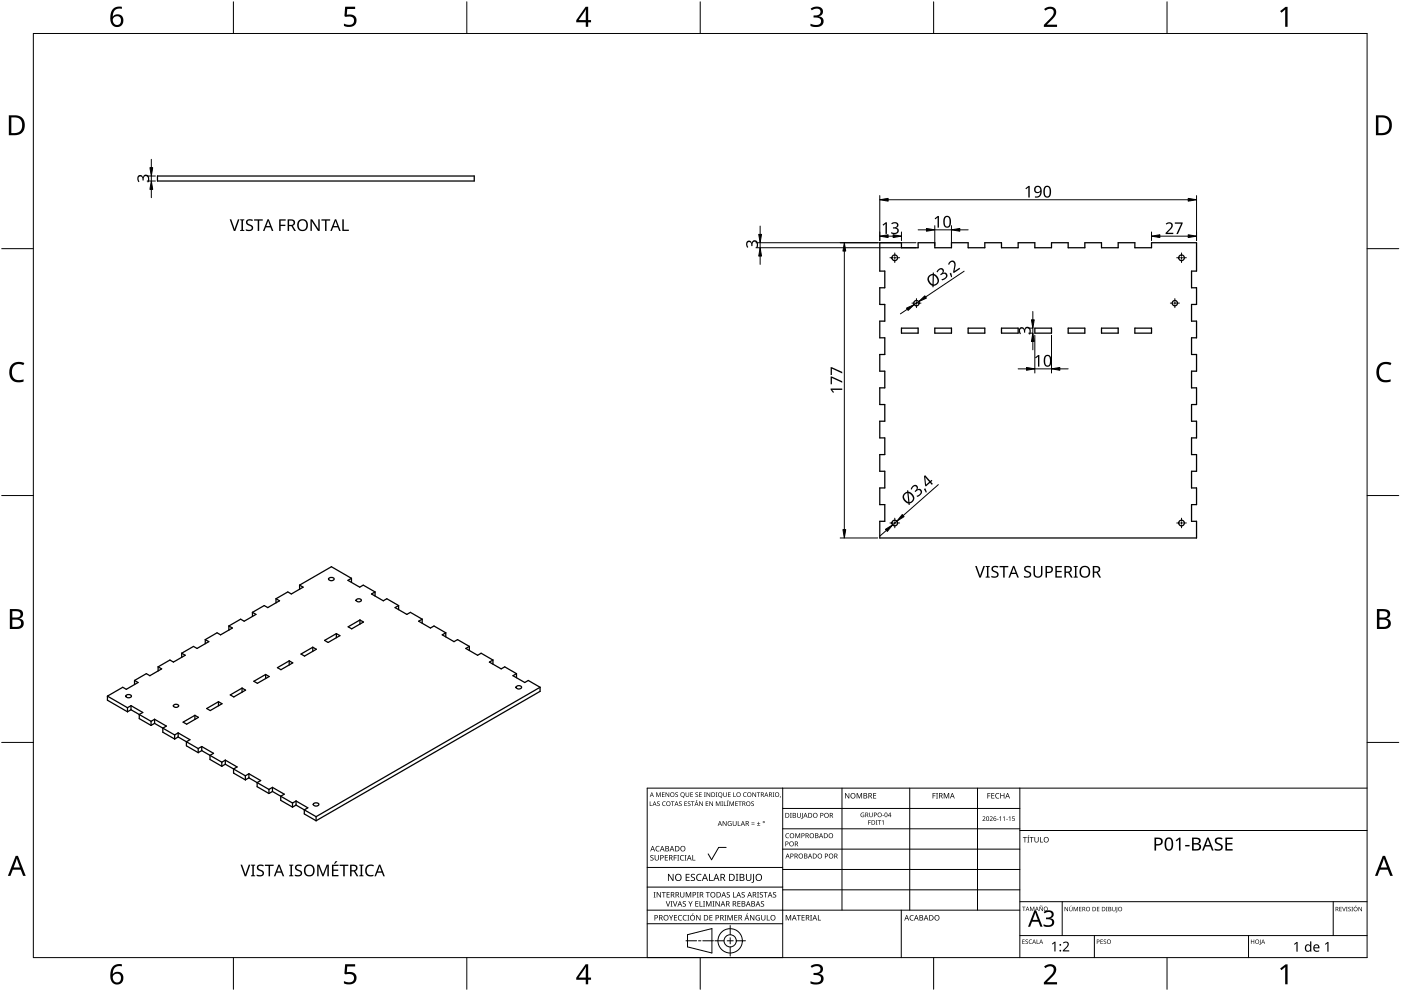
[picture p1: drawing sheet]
<svg xmlns="http://www.w3.org/2000/svg" width="420mm" height="297mm" viewBox="0 0 420 297" stroke-linecap="round" stroke-linejoin="round" font-family="sans-serif">
<g fill="none" stroke="#000" stroke-width=".38">
<path d="M47.2 52.8h95v1.5h-95zM263.8 72.8h6.5v1.5h5v-1.5h5v1.5h5v-1.5h5v1.5h5v-1.5h5v1.5h5v-1.5h5v1.5h5v-1.5h5v1.5h5v-1.5h5v1.5h5v-1.5h5v1.5h5v-1.5h13.5v8.5h-1.5v5h1.5v5h-1.5v5h1.5v5h-1.5v5h1.5v5h-1.5v5h1.5v5h-1.5v5h1.5v5h-1.5v5h1.5v5h-1.5v5h1.5v5h-1.5v5h1.5v5h-95v-5h1.5v-5h-1.5v-5h1.5v-5h-1.5v-5h1.5v-5h-1.5v-5h1.5v-5h-1.5v-5h1.5v-5h-1.5v-5h1.5v-5h-1.5v-5h1.5v-5h-1.5v-5h1.5v-5h-1.5zM270.3 98.4h5v1.5h-5zM280.3 98.4h5v1.5h-5zM290.3 98.4h5v1.5h-5zM300.3 98.4h5v1.5h-5zM310.3 98.4h5v1.5h-5zM320.3 98.4h5v1.5h-5zM330.3 98.4h5v1.5h-5zM340.3 98.4h5v1.5h-5zM82.8 179.5v1.2M82.8 179.5l1 .6-3.5 2-1.1-.6-3.5 2"/>
<path d="M89.8 175.4v1.2M89.8 175.4l1.1 .6-3.5 2-1.1-.6-3.5 2.1M98.6 173.4a.87 .87 0 0 1 .9-.4 .87 .87 0 0 1 .7 .7 .86 .86 0 0 1-1 .4 .86 .86 0 0 1-.6-.7zM105.4 173.3l-1.1 .7 3.6 2 1-.6 3.6 2M105.4 173.3v1.3M105.4 173.3l-6-3.4-9.6 5.5M106.8 179.7a.82 .82 0 0 1 .9-.3 .82 .82 0 0 1 .6 .7 .82 .82 0 0 1-.8 .3 .82 .82 0 0 1-.7-.7zM112.5 177.4l-1.1 .6 3.5 2.1 1.1-.6 3.5 2M112.5 177.4v1.3M47.4 199.9l1.1 .6-3.6 2-1-.6-3.6 2.1M47.4 199.9v1.2M54.5 195.8v1.2"/>
<path d="M54.5 195.8l1.1 .6-3.6 2-1-.6-3.6 2.1M61.6 191.7v1.2M61.6 191.7l1 .6-3.5 2.1-1.1-.6-3.5 2M68.6 187.6v1.3M68.6 187.6l1.1 .6-3.5 2.1-1.1-.6-3.5 2M75.7 183.5v1.3M75.7 183.5l1.1 .7-3.6 2-1-.6-3.6 2M86.7 198.1v1.2M90.3 196l3.5-2 1.1 .6-3.6 2.1zM93.8 194v1.2M97.3 192l3.6-2.1 1 .6-3.5 2.1zM100.9 189.9v1.2"/>
<path d="M104.4 187.9l3.5-2.1 1.1 .6-3.5 2.1zM107.9 185.8v1.3M119.5 181.5v1.2M119.5 181.5l-1 .6 3.5 2.1 1.1-.7 3.5 2.1M126.6 185.6v1.2M126.6 185.6l-1 .6 3.5 2 1.1-.6 3.5 2.1M133.7 189.7l-1.1 .6 3.6 2 1-.6 3.6 2.1M133.7 189.7v1.2M140.8 193.8v1.2M140.8 193.8l-1.1 .6 3.5 2 1.1-.6 3.5 2M147.8 197.8l-1 .6 3.5 2.1 1.1-.6 3.5 2M147.8 197.8v1.3"/>
<path d="M32.2 208.7l6 3.4M32.2 208.7v1.2l6 3.5M37.8 208.5a.86 .86 0 0 1 .9-.4 .86 .86 0 0 1 .7 .8 .87 .87 0 0 1-1 .3 .87 .87 0 0 1-.6-.7zM38.2 212.1v1.3M39.3 211.5v1.2M39.3 211.5l3.5 2.1-1 .6v1.2l3.5 2M39.3 211.5l-1.1 .6M39.3 212.7l-1.1 .7M39.3 212.7l6 3.5M40.4 204l-.1 1.2M40.4 204l1 .6-3.5 2-1.1-.6-4.6 2.7M45.3 216.2v1.2"/>
<path d="M46.4 216.8l-1.1 .6M46.4 216.8l6 3.5M46.4 215.6l3.5 2M46.4 215.6v1.2M46.4 215.6l-1.1 .6M49.9 217.6l-1.1 .6v1.3l3.6 2M52.1 211.4a.82 .82 0 0 1 .8-.3 .82 .82 0 0 1 .6 .6 .82 .82 0 0 1-.8 .4 .82 .82 0 0 1-.6-.7zM53.4 219.7l3.6 2-1.1 .6v1.3l3.5 2M53.4 219.7v1.2M53.4 219.7l-1 .6M54.9 216.5l3.6-2.1 1 .6-3.5 2.1zM58.5 214.4v1.2"/>
<path d="M62 212.4l3.5-2.1 1.1 .6-3.6 2.1zM65.5 210.3v1.3M69.1 208.3l3.5-2.1 1.1 .7-3.6 2zM72.6 206.2v1.3M76.1 204.2l3.6-2 1 .6-3.5 2zM79.7 202.2v1.2M83.2 200.1l3.5-2 1.1 .6-3.5 2zM154.8 205.8a.86 .86 0 0 1 .9-.3 .86 .86 0 0 1 .7 .7 .86 .86 0 0 1-.9 .3 .86 .86 0 0 1-.7-.7zM154.9 201.9v1.2M154.9 201.9l-1.1 .6 3.6 2.1 1-.6 3.6 2M162 206l-67.2 38.8M162 206v1.2l-67.2 38.8"/>
<path d="M52.4 220.3v1.2M53.4 220.9l6 3.5M53.4 220.9l-1 .6M59.4 224.4v1.2M60.5 223.8l3.5 2-1 .6v1.2l3.5 2.1M60.5 225l6 3.5M60.5 225l-1.1 .6M60.5 223.8l-1.1 .6M60.5 223.8v1.2M66.5 228.5v1.2M67.6 229.1l6 3.4M67.6 227.8v1.3"/>
<path d="M67.6 227.8l3.5 2.1-1.1 .6v1.2l3.6 2.1M67.6 227.8l-1.1 .7M67.6 229.1l-1.1 .6M73.6 232.5v1.3M74.6 233.1l6.1 3.5M74.6 231.9l3.6 2.1-1.1 .6v1.2l3.6 2M74.6 233.1l-1 .7M74.6 231.9v1.2M74.6 231.9l-1 .6M80.7 236.6v1.2M81.7 237.2l6 3.5M81.7 236l3.6 2-1.1 .7v1.2l3.5 2"/>
<path d="M81.7 237.2l-1 .6M81.7 236l-1 .6M81.7 236v1.2M87.7 240.7v1.2M88.8 241.3l6 3.5M88.8 240.1l3.5 2-1 .6v1.3l3.5 2M88.8 240.1v1.2M88.8 241.3l-1.1 .6M88.8 240.1l-1.1 .6M94 240.9a.87 .87 0 0 1 .9-.3 .87 .87 0 0 1 .7 .7 .86 .86 0 0 1-.9 .3 .86 .86 0 0 1-.7-.7zM94.8 244.8v1.2"/>
<circle cx="268.3" cy="77.3" r=".86"/>
<circle cx="354.3" cy="77.3" r=".85"/>
<circle cx="274.8" cy="90.9" r=".8"/>
<circle cx="352.3" cy="90.9" r=".79"/>
<circle cx="268.3" cy="156.8" r=".86"/>
<circle cx="354.3" cy="156.8" r=".85"/>
</g>
<path d="M10 10h400v277h-400z" fill="none" stroke="#000" stroke-width=".3"/>
<g fill="none" stroke="#000" stroke-width=".3">
<path d="M70 .5v9.5M140 .5v9.5M210 .5v9.5M280 .5v9.5M350 .5v9.5M.5 74.5h9.5M419.5 74.5h-9.5M.5 148.5h9.5M410 148.5h9.5M10 222.5h-9.5M410 222.5h9.5M70 287v9.5"/>
<path d="M140 287v9.5M210 287v9.5M280 287v9.5M350 287v9.5"/>
</g>
<g fill="#000">
<path d="M103.5 2h3v.7h-2.4l-.1 1.7a2.01 2.01 0 0 1 3 1.7 2.01 2.01 0 0 1-2.8 2l-1.1-.3v-.7a1.93 1.93 0 0 0 3-.6 1.37 1.37 0 0 0-.5-1.4 1.37 1.37 0 0 0-1.4-.1l-.5 .1-.4-.3zM243.1 2.6a2.32 2.32 0 0 1 3.7 .5 1.46 1.46 0 0 1-1.2 1.8 1.59 1.59 0 0 1 1.4 1.8 1.59 1.59 0 0 1-1.8 1.4l-2.1-.3v-.7a2.12 2.12 0 0 0 3.1-.5 1.21 1.21 0 0 0-1.6-1.3h-.6v-.7a1.53 1.53 0 0 0 2.1-1.1 1.49 1.49 0 0 0-2.6-.4zM313.1 2.7a2.03 2.03 0 0 1 2.1-.8 2.03 2.03 0 0 1 1.6 1.7 3.9 3.9 0 0 1-1.6 2.5l-1.2 1.3h3v.7h-3.9v-.6l1.5-1.6a2.56 2.56 0 0 0 1.3-2.9 1.62 1.62 0 0 0-2.4 .2zM383.9 3.3l1.6-1.2h.6v5.9h-.7l.1-5.2-1.2 1zM3.5 109.3a3.3 3.3 0 0 1 3.8-.5l-.3 .7a2.26 2.26 0 0 0-2.6 0 2.26 2.26 0 0 0-.8 2.6 2.12 2.12 0 0 0 3.1 1.7l.4-.1v.7a2.98 2.98 0 0 1-3.4-.4 2.98 2.98 0 0 1-.8-3.3zM413.5 109.3a3.3 3.3 0 0 1 3.8-.5l-.3 .7a2.26 2.26 0 0 0-2.7 0 2.26 2.26 0 0 0-.7 2.6 2.12 2.12 0 0 0 3.1 1.7l.4-.1v.7a2.98 2.98 0 0 1-3.4-.4 2.98 2.98 0 0 1-.8-3.3zM103.5 289h3v.7h-2.4l-.1 1.7a2.01 2.01 0 0 1 3 1.7 2.01 2.01 0 0 1-2.8 2l-1.1-.4v-.6a1.93 1.93 0 0 0 3-.7 1.37 1.37 0 0 0-.5-1.3 1.37 1.37 0 0 0-1.4-.1l-.5 .1-.4-.3zM243.1 289.6a2.32 2.32 0 0 1 3.7 .5 1.46 1.46 0 0 1-1.2 1.8 1.59 1.59 0 0 1 1.4 1.8 1.59 1.59 0 0 1-1.8 1.4l-2.1-.3v-.7a2.12 2.12 0 0 0 3.1-.5 1.21 1.21 0 0 0-1.6-1.4h-.6v-.6a1.53 1.53 0 0 0 2.1-1.1 1.49 1.49 0 0 0-2.6-.4zM313.1 289.7a2.03 2.03 0 0 1 2.1-.8 2.03 2.03 0 0 1 1.6 1.7 3.9 3.9 0 0 1-1.6 2.5l-1.2 1.3h3v.7h-3.9v-.7l1.5-1.5a2.56 2.56 0 0 0 1.3-2.9 1.62 1.62 0 0 0-2.4 .2zM383.9 290.3l1.6-1.2h.6v5.9h-.7l.1-5.2-1.2 1z"/>
<path d="M33.9 2.6a2.88 2.88 0 0 1 2.6-.6v.7a2.02 2.02 0 0 0-2.6 2.3 1.83 1.83 0 0 1 2.5-.3 1.83 1.83 0 0 1 .3 2.6 2.07 2.07 0 0 1-2.5 .6 2.07 2.07 0 0 1-1.1-2.4 4 4 0 0 1 .8-2.9zM33.8 6.2a1.3 1.3 0 0 0 2.6 0 1.3 1.3 0 0 0-2.6 0z"/>
<path d="M175.6 2h.8v4h.9v.7h-.9v1.3h-.7v-1.3h-2.9v-.6zM175.7 2.8l-2.2 3.2h2.2z"/>
<path d="M2.6 34.6h1.9a2.99 2.99 0 0 1 2.9 3 2.99 2.99 0 0 1-3.1 2.9h-1.7zM3.4 35.2v4.7h.8a2.35 2.35 0 0 0 2.4-2.1 2.35 2.35 0 0 0-1.9-2.6z"/>
<path d="M412.6 34.6h1.9a2.68 2.68 0 0 1 2.9 2.9 2.78 2.78 0 0 1-3.1 3h-1.7zM413.4 35.2v4.7h.8a2.35 2.35 0 0 0 2.4-2.1 2.35 2.35 0 0 0-2-2.6z"/>
<path d="M3 182.6h1.7a1.68 1.68 0 0 1 2.2 1.7 1.37 1.37 0 0 1-1.1 1.1 1.61 1.61 0 0 1 1.3 2 1.61 1.61 0 0 1-2 1.1h-2.1zM3.7 185.7v2.2h1.2a1.13 1.13 0 0 0 1.4-1.1 1.13 1.13 0 0 0-1.4-1.1zM3.7 183.2v1.9h1.1a1.02 1.02 0 0 0 1.3-1 1.02 1.02 0 0 0-1.4-.9z"/>
<path d="M412.9 182.6h1.7a1.68 1.68 0 0 1 2.3 1.7 1.37 1.37 0 0 1-1.1 1.1 1.61 1.61 0 0 1 1.3 2 1.61 1.61 0 0 1-2.1 1.1h-2.1zM413.7 185.7v2.2h1.2a1.13 1.13 0 0 0 1.4-1.1 1.13 1.13 0 0 0-1.5-1.1zM413.7 183.2v1.9h1.1a1.02 1.02 0 0 0 1.3-1 1.02 1.02 0 0 0-1.4-.9z"/>
<path d="M4.7 256.5h.7l2.3 6h-.8l-.7-1.8h-2.4l-.7 1.8h-.7zM5 257.3l-.9 2.7h1.9z"/>
<path d="M414.7 256.5h.7l2.3 6h-.8l-.7-1.8h-2.4l-.7 1.8h-.7zM415 257.3l-.9 2.7h1.9z"/>
<path d="M33.9 289.6a2.88 2.88 0 0 1 2.6-.6v.7a2.02 2.02 0 0 0-2.6 2.3 1.83 1.83 0 0 1 2.5-.3 1.83 1.83 0 0 1 .3 2.6 2.07 2.07 0 0 1-2.5 .6 2.07 2.07 0 0 1-1.1-2.4 4 4 0 0 1 .8-2.9zM33.8 293.2a1.3 1.3 0 0 0 2.6 0 1.3 1.3 0 0 0-2.6 0z"/>
<path d="M175.6 289h.8v4h.9v.7h-.9v1.3h-.7v-1.3h-2.9v-.6zM175.7 289.8l-2.2 3.2h2.2z"/>
</g>
<g fill="none" stroke="#000" stroke-width=".3">
<path d="M234.7 236.2v50.8h-40.6v-50.8h215.9M252.5 236.2v36.6M272.8 236.2v36.6M293.2 236.2v36.6M305.9 236.2v50.8M217.8 254h-2.3l-2.1 3.7-1-1.8M234.7 242.3h71.2M234.7 254.5h71.2M305.9 248.4h-71.2M410 248.9h-104.1M194.1 272.8h111.8M219 277.4v2.8"/>
<path d="M234.7 276.9h-40.6M234.7 265.9h-40.6M234.7 260h-40.6M270.3 272.8v14.2M305.9 260.6h-71.2M305.9 266.7h-71.2M305.9 270.3h104.1M318.6 270.3v10.1M399.8 270.3v10.1M205.7 282h3.2M206.2 280.2l7.3-1.9v7.3l-7.3-1.8zM209.5 282h.7"/>
<path d="M214 282h-3.2M214.4 282h2.8M218.1 282h1.8M219 281.1v1.8M219 283.8v2.8M223.6 282h-2.8M328.2 280.4v6.6M374.4 280.4v6.6M410 280.4h-104.1"/>
<circle cx="219" cy="282" r="3.7"/>
<circle cx="219" cy="282" r="1.83"/>
</g>
<g fill="#000">
<path d="M196.8 237.5h.2l.5 1.1 .4-1.1h.3v1.4h-.2v-1.2l-.6 1.2-.5-1.2v1.2h-.1zM198.5 237.5h.8l-.6 .1v.5h.6l-.6 .1v.5l.6 .2h-.8zM199.6 237.5h.2l.7 1.1v-1.1h.2v1.4h-.2l-.7-1.2v1.2h-.2zM202.6 237.6l.4-.1 .3 .2a.34 .34 0 0 0-.5-.1 .34 .34 0 0 0-.1 .5 .34 .34 0 0 0 .5 .1 .44 .44 0 0 1 0 .7 .44 .44 0 0 1-.7-.2 .33 .33 0 0 0 .5 .1 .33 .33 0 0 0 0-.5l-.5-.3zM205.6 237.5h.2v.9a.36 .36 0 0 0 .4 .3 .36 .36 0 0 0 .3-.3v-.9h.2v.9a.53 .53 0 0 1-.5 .5 .53 .53 0 0 1-.6-.5zM207 237.5h.8l-.6 .1v.5h.6l-.6 .1v.5l.6 .2h-.8zM208.6 237.6l.5-.1 .2 .2a.34 .34 0 0 0-.4-.1 .34 .34 0 0 0-.1 .5 .34 .34 0 0 0 .4 .1 .43 .43 0 0 1 0 .7 .43 .43 0 0 1-.7-.2 .33 .33 0 0 0 .5 .1 .33 .33 0 0 0 .1-.5l-.5-.3zM209.7 237.5h.7l-.5 .1v.5h.5l-.5 .1v.5l.5 .2h-.7zM211.1 237.5h.5l-.1 1.2 .1 .2h-.5l.2-.2zM211.9 237.5h.2l.7 1.1v-1.1h.2v1.4h-.2l-.7-1.2v1.2h-.2zM214.7 237.5h.5l-.2 .1 .2 1.3h-.5l.1-.2zM216.9 237.5h.2v.9a.36 .36 0 0 0 .4 .3 .36 .36 0 0 0 .3-.3v-.9h.2v.9a.53 .53 0 0 1-.6 .5 .53 .53 0 0 1-.5-.5z"/>
<path d="M218.3 237.5h.8l-.6 .1v.5h.6l-.6 .1v.5l.6 .2h-.8zM219.9 237.5h.2v1.2l.6 .2h-.8zM223 237.7l.5-.2 .4 .1-.1 .1a.55 .55 0 0 0-.8 .5 .55 .55 0 0 0 .8 .5 .65 .65 0 0 1-.9-.1 .65 .65 0 0 1 .1-.9zM225.7 237.5h.2l.7 1.1v-1.1h.1v1.4h-.2l-.7-1.2v1.2h-.1zM227 237.5h1l-.4 .1v1.3h-.2v-1.3zM231.7 237.5h.5l-.2 .1 .2 1.3h-.5l.2-.2zM234 238.6l.2 .1-.3 .4zM253.4 237.7h.3l.8 1.4v-1.4h.2v1.6h-.2l-.9-1.3v1.3h-.2zM256.9 237.7h.3l.5 1.3 .5-1.3h.3v1.6h-.2v-1.4l-.7 1.4-.5-1.4v1.4h-.2zM261.9 237.7h.9v.2h-.7v.5h.6v.2h-.6v.6h.7v.1h-.9zM279.7 237.7h.9v.2h-.7v.6h.6v.1h-.6v.7h-.2zM280.7 237.7h.6l-.2 .2v1.3l.2 .1h-.6l.2-.1v-1.3z"/>
<path d="M283 237.7h.3l.5 1.3 .6-1.3h.3v1.6h-.2v-1.4l-.7 1.4-.6-1.4v1.4h-.2zM296.1 237.7h.9v.2h-.7v.6h.7v.1h-.7v.7h-.2zM297.3 237.7h.9v.2h-.7v.5h.7v.2h-.7v.6h.7v.1h-.9zM298.7 237.9l.6-.2 .4 .1-.1 .2a.66 .66 0 0 0-.9 .6 .66 .66 0 0 0 .9 .5 .77 .77 0 0 1-1.1-.1 .77 .77 0 0 1 .2-1.1zM300 237.7h.2v.7h.8v-.7h.2v1.6h-.2v-.7h-.8v.7h-.2zM194.9 240.2h.1v1.2l.6 .2h-.7zM195.1 256.4l.6-.1 .3 .1-.1 .1a.38 .38 0 0 0-.5-.1 .38 .38 0 0 0-.1 .5 .38 .38 0 0 0 .4 .2 .51 .51 0 0 1 .1 .8 .51 .51 0 0 1-.8-.2h.1a.41 .41 0 0 0 .6 .1 .41 .41 0 0 0 .1-.6 .41 .41 0 0 0-.6-.1zM196.8 253.8l.6-.3 .4 .1-.1 .2a.65 .65 0 0 0-.9 .6 .65 .65 0 0 0 .9 .6 .77 .77 0 0 1-1-.1 .77 .77 0 0 1 .1-1.1zM196.3 256.3h.2v1a.42 .42 0 0 0 .5 .5 .42 .42 0 0 0 .4-.5v-1h.2v1a.62 .62 0 0 1-.6 .6 .62 .62 0 0 1-.7-.6zM197.1 240.3l.5-.1 .2 .2a.34 .34 0 0 0-.5-.1 .34 .34 0 0 0-.1 .5 .34 .34 0 0 0 .5 .1 .44 .44 0 0 1 0 .7 .44 .44 0 0 1-.7-.2 .33 .33 0 0 0 .5 .1 .33 .33 0 0 0 .1-.5l-.5-.3zM198.8 240.4l.5-.2 .3 .1v.1a.55 .55 0 0 0-.8 .5 .55 .55 0 0 0 .8 .5 .65 .65 0 0 1-1-.1 .65 .65 0 0 1 .2-.9zM199.4 256.3h.9v.2h-.7v.5h.6v.2h-.6v.5h.7v.2h-.9z"/>
<path d="M201.2 240.2h1.1l-.5 .2v1.2h-.2v-1.2zM202.1 256.3h.9v.2h-.7v.5h.6v.2h-.6v.7h-.2zM203.1 256.3h.6l-.2 .2v1.3l.2 .1h-.6l.2-.1v-1.3zM203.7 240.3l.5-.1 .2 .2a.34 .34 0 0 0-.5-.1 .34 .34 0 0 0-.1 .5 .34 .34 0 0 0 .5 .1 .44 .44 0 0 1 0 .7 .44 .44 0 0 1-.7-.2 .33 .33 0 0 0 .5 .1 .33 .33 0 0 0 0-.5l-.4-.3zM204.1 256.5l.6-.2 .4 .1v.1a.66 .66 0 0 0-1 .6 .66 .66 0 0 0 1 .6 .77 .77 0 0 1-1.1-.1 .77 .77 0 0 1 .1-1.1zM205.3 256.3h.6l-.2 .2v1.3l.2 .1h-.6l.2-.1v-1.3zM205.3 240.2h.7l-.6 .2v.4h.6l-.6 .1v.5l.6 .2h-.7zM206.3 240.3l.5-.1 .2 .2a.34 .34 0 0 0-.4-.1 .34 .34 0 0 0-.1 .5 .34 .34 0 0 0 .4 .1 .44 .44 0 0 1 0 .7 .44 .44 0 0 1-.7-.2 .33 .33 0 0 0 .5 .1 .33 .33 0 0 0 .1-.5l-.5-.3zM207.6 256.3h.3v1.4h.7v.2h-1zM207.2 240.2h1l-.4 .2v1.2h-.2v-1.2zM208.9 239.8h.2l-.3 .3zM209.7 240.2h.2l.7 1.2v-1.2h.2v1.4h-.2l-.8-1.2v1.2h-.1z"/>
<path d="M211.7 240.2h.7l-.6 .2v.4h.6l-.6 .1v.5l.6 .2h-.7zM212.7 240.2h.2l.8 1.2v-1.2h.1v1.4h-.2l-.7-1.2v1.2h-.2zM214.7 240.2h.2l.5 1.1 .4-1.1h.3v1.4h-.2v-1.2l-.6 1.2-.5-1.2v1.2h-.1zM216.3 240.2h.5l-.1 .2 .1 1.2h-.5l.2-.1zM217.1 240.2h.2v1.2l.6 .2h-.8zM216.7 246.1h.2l.8 1.2v-1.2h.2v1.5h-.2l-.8-1.2v1.2h-.2zM218.3 239.8h.2l-.4 .3zM218 240.2h.5l-.2 1.3 .2 .1h-.5l.2-.1zM218.4 246.3l1-.1-.2 .1a.6 .6 0 0 0-.8 .5 .6 .6 0 0 0 .8 .6v-.4l-.3-.2h.5v.7a.8 .8 0 0 1-1-.2 .8 .8 0 0 1 0-1zM218.8 240.2h.2l.4 1.1 .5-1.1h.2v1.4h-.1v-1.2l-.6 1.2-.5-1.2v1.2h-.1zM219.8 246.1h.1v.9a.38 .38 0 0 0 .4 .4 .38 .38 0 0 0 .4-.4v-.9h.2v.9a.56 .56 0 0 1-.6 .6 .56 .56 0 0 1-.5-.6zM221.3 246.1h.1v1.3h.7v.2h-.8z"/>
<path d="M220.5 240.2h.8l-.6 .2v.4h.5l-.5 .1v.5l.6 .2h-.8zM221.4 240.2h1l-.4 .2v1.2h-.2v-1.2zM225.4 247l.9 .1zM225.4 246.6l.9 .1zM225.3 240.3l.5-.1 .2 .2a.34 .34 0 0 0-.4-.1 .34 .34 0 0 0-.1 .5 .34 .34 0 0 0 .4 .1 .44 .44 0 0 1 0 .7 .44 .44 0 0 1-.6-.2 .33 .33 0 0 0 .5 .1 .33 .33 0 0 0 0-.5l-.5-.3zM227 247.4l1 .2zM227.4 246.3l.2 .5h.4l-.4 .1v.4l-.2-.4h-.4l.4-.1zM235.7 249.9l1-.1-.5 .1a.59 .59 0 0 0-.4 .8 .59 .59 0 0 0 .8 .3 .69 .69 0 0 1-1-.1 .69 .69 0 0 1 .1-1zM236.9 243.7h.5l-.1 .1v1.2l.1 .1h-.5l.2-.1v-1.2zM238.5 249.8h.3l.4 1.2 .5-1.2h.3v1.4h-.2v-1.3l-.7 1.3-.4-1.3v1.3h-.2zM239 243.7h.2v.9a.38 .38 0 0 0 .4 .4 .38 .38 0 0 0 .4-.4v-.9h.2v.9a.56 .56 0 0 1-.6 .5 .56 .56 0 0 1-.6-.5zM240.5 243.7h.2v1.5l-.4 .3-.1-.2 .3-.1z"/>
<path d="M258.2 243.7l1-.1-.3 .1a.56 .56 0 0 0-.7 .6 .56 .56 0 0 0 .8 .5v-.4l-.3-.2h.5v.7a.74 .74 0 0 1-1-.2 .74 .74 0 0 1 0-1zM260.4 245.8h.8l-.6 .2v.5h.5l-.5 .1v.6h-.2zM260.7 243.6h.2v.8a.35 .35 0 0 0 .3 .4 .35 .35 0 0 0 .4-.4v-.8h.1v.8a.52 .52 0 0 1-.5 .5 .52 .52 0 0 1-.5-.5zM262.7 245.8h.5l-.2 .2 .2 1.2h-.5l.1-.1zM263.3 245.8h1l-.4 .2v1.2h-.2v-1.2zM264.6 244.3l.5 .2zM264.5 246.1l.5-.3v1.4h-.2v-1.2zM294.7 244.8a.49 .49 0 0 1 .8 .1 .49 .49 0 0 1-.4 .7l-.2 .3 .6 .2h-.9l.4-.5a.37 .37 0 0 0 .4-.6 .37 .37 0 0 0-.7-.1zM296.8 244.8a.49 .49 0 0 1 .8 .1 .49 .49 0 0 1-.3 .7l-.3 .3 .7 .2h-.9l.4-.5a.37 .37 0 0 0 .3-.6 .37 .37 0 0 0-.6-.1zM299 245.5l.4 .1zM299.7 245l.5-.3v1.4h-.2v-1.2zM300.8 245l.5-.3v1.4h-.2v-1.2z"/>
<path d="M301.8 245.5l.4 .1zM302.5 245l.5-.3v1.4h-.2v-1.2zM303.6 244.7h.7l-.6 .1v.4a.45 .45 0 0 1 .6 .2 .45 .45 0 0 1-.2 .6 .45 .45 0 0 1-.6-.2 .39 .39 0 0 0 .6 .1 .39 .39 0 0 0 0-.6 .39 .39 0 0 0-.5 0zM306.8 250.9h1.2v.2h-.5v1.4h-.2v-1.4h-.5zM308.5 250.4h.2l-.4 .4zM308.1 250.9h.6l-.2 .1v1.3l.2 .2h-.6l.2-.2v-1.3zM308.8 250.9h1.2v.2h-.5v1.4h-.2v-1.4h-.5zM310.2 250.9h.2v1a.42 .42 0 0 0 .5 .5 .42 .42 0 0 0 .4-.5v-1h.2v1a.62 .62 0 0 1-.6 .6 .62 .62 0 0 1-.7-.6zM311.9 250.9h.2v1.4h.7v.2h-.9zM352.6 251.9l1-.8h.4v3.8h-.4v-3.3l-.8 .6zM355.4 253.3h1.3v.4h-1.3zM364.5 251.4a1.84 1.84 0 0 1 2.1-.2l-.1 .4-.5-.1a.74 .74 0 0 0-1.2 .4 .74 .74 0 0 0 .9 .9 1.17 1.17 0 0 1 1 1.5 1.17 1.17 0 0 1-1.7 .7l-.7-.2v-.5l.5 .2a.84 .84 0 0 0 1 .1 .84 .84 0 0 0 .3-1l-.6-.4a1.18 1.18 0 0 1-1-1.8z"/>
<path d="M367.5 251.1h2.2v.4h-1.7v1.2h1.6v.4h-1.6v1.4h1.7v.4h-2.2zM196 267.4h.6l-.2 .1v1.3l.2 .2h-.6l.2-.2v-1.3zM196.9 267.4h.3l.8 1.3v-1.3h.2v1.6h-.2l-.9-1.3v1.3h-.2zM198.5 267.4h1.2v.2h-.5v1.4h-.2v-1.4h-.5zM199.7 270.1h.2l.4 1.4 .5-1.4h.2l-.6 1.6h-.2zM199.9 267.4h.9v.2h-.7v.5h.7v.1h-.7v.6h.7v.2h-.9zM200.6 274.3h.2l.5 .8 .4-.8h.2l-.5 1v.6h-.2v-.6zM201.1 270.1h.6l-.2 .2v1.3l.2 .1h-.6l.2-.1v-1.3zM201.8 270.1h.2l.5 1.4 .4-1.4h.3l-.6 1.6h-.2zM200.3 261.9h.3l1.2 1.8-.1-1.8h.3v2.1h-.3l-1.2-1.7 .1 1.7h-.3zM202.1 274.3h.9v.2h-.7v.5h.7v.1h-.7v.6h.7v.2h-.9zM203.5 274.5l.6-.2h.4l-.1 .2a.66 .66 0 0 0-.9 .6 .66 .66 0 0 0 1 .6 .77 .77 0 0 1-1.1-.1 .77 .77 0 0 1 .1-1.1z"/>
<path d="M204 267.4h.2v1a.42 .42 0 0 0 .4 .5 .42 .42 0 0 0 .4-.5v-1h.2v1a.62 .62 0 0 1-.6 .6 .62 .62 0 0 1-.6-.6zM204.9 274.5l.6-.2h.5l-.1 .2a.66 .66 0 0 0-1 .6 .66 .66 0 0 0 1 .6 .77 .77 0 0 1-1.1-.1 .77 .77 0 0 1 .1-1.1zM204.8 270.3l.6-.2 .3 .1-.1 .2a.38 .38 0 0 0-.5-.2 .38 .38 0 0 0-.1 .5 .38 .38 0 0 0 .5 .2 .51 .51 0 0 1 0 .8 .51 .51 0 0 1-.8-.2h.1a.41 .41 0 0 0 .6 .1 .41 .41 0 0 0 .1-.5 .41 .41 0 0 0-.5-.2zM205.7 267.4h.3l.5 1.3 .5-1.3h.3v1.6h-.2v-1.4l-.7 1.4-.6-1.4 .1 1.4h-.2zM206.1 274.3h.6l-.2 .1v1.3l.2 .2h-.6l.2-.2v-1.3zM205.6 261.9h1.2v.3h-.9v.6h.9v.3h-.9v.7h.9v.2h-1.2zM206.4 270.1h.3l.4 .8 .4-.8h.2l-.5 1v.6h-.2v-.6zM207.7 273.8h.3l-.5 .3zM207.3 262.1l.4-.2 .7 .1-.2 .2a.44 .44 0 0 0-.8 .2 .44 .44 0 0 0 .6 .5l.5 .5-.3 .6a.71 .71 0 0 1-1.1-.3l.3 .1a.47 .47 0 0 0 .8-.3 .47 .47 0 0 0-.6-.5l-.4-.3zM208.5 270.1h.9v.2h-.7v.5h.7v.2h-.7v.6h.7v.1h-.9zM209 267.4h.6l-.2 .1v1.3l.2 .2h-.6l.2-.2v-1.3zM209.1 262.2l.5-.3 .8 .1-.1 .3-.5-.2a.86 .86 0 0 0-.7 1.1 .86 .86 0 0 0 1.2 .6v.2a1.1 1.1 0 0 1-1.4-.4 1.1 1.1 0 0 1 .2-1.4z"/>
<path d="M209.8 270.1h.2v1.4h.7v.2h-.9zM208.8 274.3h.2l.9 1.3v-1.3h.2v1.6h-.3l-.8-1.4v1.4h-.2zM210.9 270.1h.5l-.2 .2v1.3l.2 .1h-.5l.1-.1v-1.3zM211.7 267.4h1.2v.2h-.5v1.4h-.2v-1.4h-.5zM211.8 270.1h.3l.5 1.3 .5-1.3h.3v1.6h-.2v-1.4l-.7 1.4-.6-1.4v1.4h-.1zM212.6 261.9h.3v1.9h.9v.2h-1.2zM212.8 274.3h.9v.2h-.7v.5h.6v.1h-.6v.6h.7v.2h-.9zM213.7 270.1h.6l-.2 .2v1.3l.2 .1h-.6l.2-.1v-1.3zM214.6 270.1h.2l.9 1.4v-1.4h.2v1.6h-.3l-.8-1.3v1.3h-.2zM217.3 274.3h.5l-.1 .1v1.3l.1 .2h-.5l.2-.2v-1.3zM218.2 274.3h.3l.5 1.3 .5-1.3h.3v1.6h-.2v-1.4l-.7 1.4-.6-1.4v1.4h-.1zM218 267.5l.6-.1 .3 .1-.1 .1a.38 .38 0 0 0-.5-.1 .38 .38 0 0 0-.1 .5 .38 .38 0 0 0 .4 .2 .51 .51 0 0 1 .1 .8 .51 .51 0 0 1-.8-.2h.1a.41 .41 0 0 0 .6 .1 .41 .41 0 0 0 .1-.6 .41 .41 0 0 0-.6-.1z"/>
<path d="M219.8 267.4h.2v1.4h.7v.2h-.9zM220.2 274.3h.9v.2h-.7v.5h.7v.1h-.7v.6h.7v.2h-.9zM220.7 261.9h.7l-.2 .3v1.6l.2 .2h-.7l.2-.2v-1.6zM221.2 270.1h.9v.2h-.7v.5h.6v.2h-.6v.6h.7v.1h-.9zM222.5 267.5l.5-.1 .4 .1-.1 .1a.38 .38 0 0 0-.5-.1 .38 .38 0 0 0-.2 .5 .38 .38 0 0 0 .5 .2 .51 .51 0 0 1 .1 .8 .51 .51 0 0 1-.8-.2h.1a.41 .41 0 0 0 .5 .1 .41 .41 0 0 0 .1-.6 .41 .41 0 0 0-.5-.1zM224.1 273.8h.2l-.5 .3zM223.7 261.9h.3v1.4a.55 .55 0 0 0 .5 .5 .55 .55 0 0 0 .6-.5v-1.4h.2v1.4a.81 .81 0 0 1-.8 .8 .81 .81 0 0 1-.8-.8zM225.9 261.9h.2v2.2l-.2 .4-.4 .1-.1-.3h.3l.2-.2zM224.9 274.3h.3l.8 1.3v-1.3h.2v1.6h-.2l-.9-1.4v1.4h-.2zM226.8 274.5l.7-.2h.4l-.1 .2a.67 .67 0 0 0-1 .5 .67 .67 0 0 0 .9 .7v-.5h-.3v-.2h.5v.8a.88 .88 0 0 1-1.2-.1 .88 .88 0 0 1 .1-1.2zM227 267.4h.6l-.2 .1v1.3l.2 .2h-.6l.2-.2v-1.3zM227.9 267.5l.6-.1 .3 .1v.1a.38 .38 0 0 0-.6-.1 .38 .38 0 0 0-.1 .5 .38 .38 0 0 0 .5 .2 .51 .51 0 0 1 0 .8 .51 .51 0 0 1-.8-.2h.1a.41 .41 0 0 0 .6 .1 .41 .41 0 0 0 .1-.6 .41 .41 0 0 0-.5-.1z"/>
<path d="M228.3 270.3l.5-.2 .3 .1v.2a.38 .38 0 0 0-.5-.2 .38 .38 0 0 0-.2 .5 .38 .38 0 0 0 .5 .2 .51 .51 0 0 1 .1 .8 .51 .51 0 0 1-.8-.2h.1a.41 .41 0 0 0 .5 .1 .41 .41 0 0 0 .1-.5 .41 .41 0 0 0-.5-.2zM228.3 274.3h.2v1a.42 .42 0 0 0 .4 .4 .42 .42 0 0 0 .4-.4v-1h.2v1a.62 .62 0 0 1-.6 .6 .62 .62 0 0 1-.6-.6zM229 267.4h1.2v.2h-.5v1.4h-.2v-1.4h-.5zM230 274.3h.2v1.4h.7v.2h-.9zM231.9 267.5l.5-.1 .4 .1-.1 .1a.38 .38 0 0 0-.5-.1 .38 .38 0 0 0-.2 .5 .38 .38 0 0 0 .5 .2 .51 .51 0 0 1 .1 .8 .51 .51 0 0 1-.8-.2h.1a.41 .41 0 0 0 .5 .1 .41 .41 0 0 0 .2-.6 .41 .41 0 0 0-.6-.1zM235.6 274.3h.3l.5 1.3 .6-1.3h.3v1.6h-.2v-1.4l-.7 1.4-.6-1.4v1.4h-.2zM238.9 274.3h1.3v.2h-.5v1.4h-.2v-1.4h-.6zM240.4 274.3h.9v.2h-.7v.5h.7v.1h-.7v.6h.7v.2h-.9zM242.9 274.3h.6l-.2 .1v1.3l.2 .2h-.6l.2-.2v-1.3zM245.3 274.3h.2v1.4h.7v.2h-.9zM273 274.5l.6-.2 .4 .1-.1 .1a.66 .66 0 0 0-.9 .6 .66 .66 0 0 0 .9 .6 .77 .77 0 0 1-1.1-.1 .77 .77 0 0 1 .2-1.1zM306.6 271.8h.9l-.4 .1v1.2h-.1v-1.2z"/>
<path d="M308.9 271.8h.2l.4 1 .5-1h.2v1.3h-.2v-1.2l-.5 1.2-.5-1.2-.1 1.2zM312 271.5l.6-.1-.2 .3h-.5zM311.7 271.8l.9 1v-1h.1v1.3l-.8-1.1-.2 1.1zM313 273.4a1.74 1.74 0 0 1 1.7-.6 1.74 1.74 0 0 1 1.3 1.3 1.18 1.18 0 0 1-1 1.1 1.3 1.3 0 0 1 1.2 1.5 1.3 1.3 0 0 1-1.5 1.1l-1.7-.2v-.6a1.73 1.73 0 0 0 2.5-.4 .99 .99 0 0 0-1.3-1.1h-.5v-.5a1.13 1.13 0 0 0 1.2-.1 1.13 1.13 0 0 0 .4-1.1 1.42 1.42 0 0 0-2 0zM319.3 271.8l.9 1.1v-1.1h.1v1.3l-.9-1-.1 1zM321.2 271.4l.2 .1-.4 .2zM320.6 271.8h.2v.9a.34 .34 0 0 0 .3 .3 .34 .34 0 0 0 .4-.3v-.9h.1v.9a.5 .5 0 0 1-.5 .4 .5 .5 0 0 1-.5-.4zM322 271.8h.2l.4 1.1 .4-1.1h.3v1.3h-.2v-1.1l-.5 1.1-.5-1.1-.1 1.1zM323.6 271.8h.7l-.5 .2v.4h.5l-.5 .1v.5l.5 .1h-.7zM329 271.8h.7l-.6 .2v.4h.6l-.6 .1v.5l.6 .1h-.7zM331.7 271.8h.4l-.1 .2 .1 1.1h-.4l.1-.1zM333.6 271.8h.1v.9a.34 .34 0 0 0 .4 .3 .34 .34 0 0 0 .3-.3v-.9h.2v.9a.5 .5 0 0 1-.5 .4 .5 .5 0 0 1-.5-.4z"/>
<path d="M334.9 271.8h.2l-.1 1.4-.4 .3 .3-.3zM401.7 271.8h.7l-.6 .2v.4h.6l-.6 .1v.5l.6 .1h-.7zM402.5 271.8h.2l.4 1.1 .3-1.1h.2l-.5 1.3zM403.7 271.8h.4l-.1 .2 .1 1.1h-.4l.1-.1zM404.4 272l.4-.2 .2 .2a.32 .32 0 0 0-.4 0 .32 .32 0 0 0-.1 .4 .32 .32 0 0 0 .5 .1 .41 .41 0 0 1-.1 .6 .41 .41 0 0 1-.6-.2 .31 .31 0 0 0 .5 .2 .31 .31 0 0 0 0-.5l-.4-.3zM405.3 271.8h.5l-.2 1.2 .2 .1h-.5l.1-.1zM406.6 271.4l.2 .1-.4 .2zM407.4 271.8l.9 1.1v-1.1h.1v1.3l-.8-1-.2 1zM306.6 281.6h.7l-.6 .2v.4h.6l-.6 .1v.5l.6 .1h-.7zM307.6 281.7l.4-.1 .2 .2a.32 .32 0 0 0-.4-.1 .32 .32 0 0 0-.1 .5 .32 .32 0 0 0 .4 .1l.2 .2-.1 .3-.5 .1-.2-.2a.31 .31 0 0 0 .5 .2 .31 .31 0 0 0 0-.5l-.4-.3zM308.7 281.8l.4-.2 .4 .1-.1 .1a.52 .52 0 0 0-.7 .5 .52 .52 0 0 0 .7 .4 .61 .61 0 0 1-.8 0 .61 .61 0 0 1 .1-.9zM310.9 281.6h.1v1.2l.6 .1h-.7z"/>
<path d="M315.5 282.9l1.1-.6v2.9h-.4v-2.6l-.5 .5zM318.8 282.6a1.01 1.01 0 0 1 1.6-.1 1.01 1.01 0 0 1-.5 1.6l-.7 .8h1.5v.3h-2v-.3l1.1-1.1a.69 .69 0 0 0 .3-1.1 .69 .69 0 0 0-1.1 .1zM330 281.6h.7l-.5 .2v.4h.5l-.5 .1v.5l.5 .1h-.7zM331 281.7l.5-.1 .2 .2a.32 .32 0 0 0-.4-.1 .32 .32 0 0 0-.1 .5 .32 .32 0 0 0 .4 .1 .41 .41 0 0 1 0 .6 .41 .41 0 0 1-.7-.2 .31 .31 0 0 0 .5 .2 .31 .31 0 0 0 .1-.5l-.5-.3zM375.2 281.6h.1v.6h.7v-.6h.1v1.3h-.1v-.6h-.7v.6h-.1zM377.9 281.6h.2v1.4l-.4 .3 .2-.3zM388.1 283l1.1-.7v3h-.4v-2.6l-.5 .5zM397.3 283l1.1-.7v3h-.3v-2.6l-.6 .5z"/>
<path d="M195.4 237.5l.7 1.4-.4-.5h-.5l-.3 .5zM195.5 237.7l-.2 .6h.4z"/>
<path d="M200.9 238.2a.7 .7 0 0 1 1.4 0 .7 .7 0 0 1-1.4 0zM201.2 238.2a.52 .52 0 0 0 1 0 .52 .52 0 0 0-1 0z"/>
<path d="M204.2 237.7l.5-.2 .5 .2a.81 .81 0 0 1-.3 1.2l.4 .3-.6-.3a.73 .73 0 0 1-.6-.5 .73 .73 0 0 1 .1-.7zM204.2 238.2a.55 .55 0 0 0 1.1 0 .55 .55 0 0 0-1.1 0z"/>
<path d="M213.4 237.5h.4a.62 .62 0 0 1 .7 .7 .64 .64 0 0 1-.7 .7h-.4zM213.5 237.6v1.1h.5l.3-.3-.1-.5z"/>
<path d="M215.5 237.7l.5-.2 .5 .2a.81 .81 0 0 1-.3 1.2l.4 .3-.6-.3a.73 .73 0 0 1-.6-.5 .73 .73 0 0 1 .1-.7zM215.5 238.2a.55 .55 0 0 0 1.1 0 .55 .55 0 0 0-1.1 0z"/>
<path d="M220.7 238.2a.7 .7 0 0 1 1.4 0 .7 .7 0 0 1-1.4 0zM221 238.2a.55 .55 0 0 0 1.1 0 .55 .55 0 0 0-1.1 0z"/>
<path d="M224 238.2a.7 .7 0 0 1 1.4 0 .7 .7 0 0 1-1.4 0zM224.3 238.2a.52 .52 0 0 0 1 0 .52 .52 0 0 0-1 0z"/>
<path d="M228.2 237.5h.4a.4 .4 0 0 1 .5 .3 .4 .4 0 0 1-.3 .5l.4 .6-.6-.6h-.2v.6h-.2zM228.4 237.6v.6h.2a.26 .26 0 0 0 .3-.3 .26 .26 0 0 0-.3-.3z"/>
<path d="M229.7 237.5l.7 1.4-.3-.5h-.6l-.3 .5zM229.8 237.7l-.2 .6h.4z"/>
<path d="M230.6 237.5h.4a.4 .4 0 0 1 .5 .3 .4 .4 0 0 1-.3 .5l.4 .6-.5-.6h-.3v.6h-.2zM230.8 237.6v.6h.2a.26 .26 0 0 0 .3-.3 .26 .26 0 0 0-.3-.3z"/>
<path d="M232.3 238.2a.7 .7 0 0 1 1.4 0 .7 .7 0 0 1-1.4 0zM232.6 238.2a.52 .52 0 0 0 1 0 .52 .52 0 0 0-1 0z"/>
<path d="M254.9 238.5a.85 .85 0 0 1 1.7 0 .85 .85 0 0 1-1.7 0zM255.4 238l-.1 .5a.6 .6 0 0 0 .7 .6 .6 .6 0 0 0 .5-.7 .6 .6 0 0 0-.8-.5z"/>
<path d="M259 237.7h.4a.42 .42 0 0 1 .6 .2 .42 .42 0 0 1-.3 .6 .44 .44 0 0 1 .4 .5 .44 .44 0 0 1-.6 .3h-.5zM259.2 238.6v.6h.3a.31 .31 0 0 0 .4-.3 .31 .31 0 0 0-.4-.3zM259.2 237.9v.5h.3a.28 .28 0 0 0 .3-.3 .28 .28 0 0 0-.4-.2z"/>
<path d="M260.4 237.7h.5a.47 .47 0 0 1 .6 .3 .47 .47 0 0 1-.3 .6l.4 .7h-.2l-.4-.6h-.4v.6h-.2zM260.6 237.9v.6h.3a.31 .31 0 0 0 .4-.3 .31 .31 0 0 0-.4-.3z"/>
<path d="M281.6 237.7h.5a.47 .47 0 0 1 .5 .3 .47 .47 0 0 1-.3 .6l.5 .7h-.3l-.3-.6h-.4v.6h-.2zM281.8 237.9v.6h.3a.31 .31 0 0 0 .4-.3 .31 .31 0 0 0-.4-.3z"/>
<path d="M285.5 237.7h.2l.6 1.6h-.2l-.2-.5h-.6l-.2 .5h-.2zM285.6 237.9l-.3 .7h.6z"/>
<path d="M302.1 237.7h.2l.6 1.6h-.2l-.2-.5h-.6l-.2 .5h-.2zM302.2 237.9l-.3 .8h.5z"/>
<path d="M195.6 253.6h.2l.6 1.6h-.2l-.2-.5h-.6l-.2 .5h-.2zM195.7 253.8l-.2 .7h.5z"/>
<path d="M196.2 240.2l.7 1.4-.3-.4h-.6l-.3 .4zM196.3 240.4l-.2 .6h.4z"/>
<path d="M198 256.3h.7l.3 .4-.1 .5-.7 .1v.6h-.2zM198.2 256.5v.6a.39 .39 0 0 0 .6-.3 .39 .39 0 0 0-.6-.3z"/>
<path d="M198.5 253.6h.2l.6 1.6h-.2l-.2-.5h-.6l-.2 .5h-.2zM198.6 253.8l-.3 .7h.6z"/>
<path d="M199.6 253.6h.4a.42 .42 0 0 1 .6 .2 .42 .42 0 0 1-.3 .5 .44 .44 0 0 1 .4 .6 .44 .44 0 0 1-.6 .3h-.5zM199.8 254.4v.6h.3a.31 .31 0 0 0 .4-.3 .31 .31 0 0 0-.4-.3zM199.8 253.7v.6h.3a.28 .28 0 0 0 .3-.3 .28 .28 0 0 0-.4-.3z"/>
<path d="M200.6 256.3h.5a.47 .47 0 0 1 .6 .3 .47 .47 0 0 1-.3 .6l.4 .7h-.2l-.4-.7h-.4v.7h-.2zM200.8 256.5v.6h.3a.31 .31 0 0 0 .4-.3 .31 .31 0 0 0-.4-.3z"/>
<path d="M199.7 240.9a.7 .7 0 0 1 1.4 0 .7 .7 0 0 1-1.4 0zM200 240.9a.52 .52 0 0 0 1 0 .52 .52 0 0 0-1 0z"/>
<path d="M201.4 253.6h.2l.7 1.6h-.3l-.2-.5h-.6l-.2 .5h-.2zM201.5 253.8l-.2 .7h.5z"/>
<path d="M202.8 240.2l.7 1.4-.3-.4h-.6l-.3 .4zM202.9 240.4l-.2 .6h.4z"/>
<path d="M202.5 253.6h.5a.73 .73 0 0 1 .8 .8 .75 .75 0 0 1-.9 .8h-.4zM202.7 253.7v1.3h.2a.57 .57 0 0 0 .7-.6l-.2-.5z"/>
<path d="M203.9 254.4a.81 .81 0 0 1 1.6 0 .81 .81 0 0 1-1.6 0zM204.4 253.9l-.1 .5a.6 .6 0 0 0 .6 .5 .6 .6 0 0 0 .6-.7 .6 .6 0 0 0-.8-.5z"/>
<path d="M206.6 256.3h.2l.6 1.6h-.2l-.2-.5h-.6l-.2 .5h-.2zM206.7 256.5l-.3 .7h.6z"/>
<path d="M208.8 240.2l.7 1.4-.3-.4h-.6l-.3 .4zM208.9 240.4l-.2 .6h.4z"/>
<path d="M215.8 246.1l.7 1.5-.3-.5h-.6l-.4 .5zM215.9 246.3l-.3 .6h.5z"/>
<path d="M222.6 240.2h.4a.4 .4 0 0 1 .5 .3 .4 .4 0 0 1-.2 .5l.3 .6-.5-.6h-.3v.6h-.2zM222.8 240.4v.5h.2a.26 .26 0 0 0 .3-.3 .26 .26 0 0 0-.3-.2z"/>
<path d="M222.7 246.1l.7 1.5-.3-.5h-.6l-.4 .5zM222.8 246.3l-.2 .6h.4z"/>
<path d="M223.6 246.1h.4a.42 .42 0 0 1 .5 .3 .42 .42 0 0 1-.2 .5l.4 .7h-.2l-.4-.6h-.3v.6h-.2zM223.8 246.3v.5h.2a.28 .28 0 0 0 .4-.3 .28 .28 0 0 0-.4-.2z"/>
<path d="M223.7 240.9a.69 .69 0 0 1 1.3 0 .69 .69 0 0 1-1.3 0zM224 240.9a.52 .52 0 0 0 1 0 .52 .52 0 0 0-1 0z"/>
<path d="M228.8 246.4a.31 .31 0 0 1 .6 0 .31 .31 0 0 1-.6 0zM228.9 246.4a.2 .2 0 0 0 .4 0 .2 .2 0 0 0-.4 0z"/>
<path d="M235.5 252.2h.7l.3 .3-.2 .5-.6 .1v.6h-.2zM235.7 252.4v.6a.35 .35 0 0 0 .6-.3 .35 .35 0 0 0-.6-.3z"/>
<path d="M236.1 255.9l.8 1.4-.4-.4h-.6l-.4 .4zM236.2 256l-.2 .7h.4z"/>
<path d="M235.5 243.7h.5a.65 .65 0 0 1 .7 .7 .68 .68 0 0 1-.7 .7h-.5zM235.7 243.8v1.2l.5-.1 .3-.3v-.5z"/>
<path d="M237.7 243.7h.4a.38 .38 0 0 1 .6 .2 .38 .38 0 0 1-.3 .5 .39 .39 0 0 1 .3 .4 .39 .39 0 0 1-.5 .3h-.5zM237.9 244.4v.6h.3a.28 .28 0 0 0 .4-.3 .28 .28 0 0 0-.4-.3zM237.9 243.8v.5h.3a.25 .25 0 0 0 .3-.3 .25 .25 0 0 0-.3-.2z"/>
<path d="M237.1 255.9h.7l.2 .3-.2 .4-.6 .1v.6h-.1zM237.2 256v.6a.35 .35 0 0 0 .6-.3 .35 .35 0 0 0-.6-.3z"/>
<path d="M236.6 252.9a.75 .75 0 0 1 1.5 0 .75 .75 0 0 1-1.5 0zM236.9 252.9a.55 .55 0 0 0 1.1 0 .55 .55 0 0 0-1.1 0z"/>
<path d="M236.7 250.5a.75 .75 0 0 1 1.5 0 .75 .75 0 0 1-1.5 0zM237 250.5a.55 .55 0 0 0 1.1 0 .55 .55 0 0 0-1.1 0z"/>
<path d="M238.3 255.9h.4a.42 .42 0 0 1 .5 .2 .42 .42 0 0 1-.3 .6l.4 .6h-.2l-.3-.6h-.3v.6h-.2zM238.5 256v.6h.2a.28 .28 0 0 0 .3-.3 .28 .28 0 0 0-.3-.3z"/>
<path d="M238.4 252.2h.4a.42 .42 0 0 1 .5 .3 .42 .42 0 0 1-.3 .5l.4 .7h-.2l-.3-.6h-.3v.6h-.2zM238.6 252.4v.5h.2a.28 .28 0 0 0 .3-.3 .28 .28 0 0 0-.3-.2z"/>
<path d="M239.4 256.6a.73 .73 0 0 1 1.4 0 .73 .73 0 0 1-1.4 0zM239.7 256.6a.55 .55 0 0 0 1.1 0 .55 .55 0 0 0-1.1 0z"/>
<path d="M241.1 255.9h.5a.38 .38 0 0 1 .5 .2 .38 .38 0 0 1-.3 .5 .39 .39 0 0 1 .4 .4 .39 .39 0 0 1-.5 .3h-.6zM241.3 256.6v.6h.3a.28 .28 0 0 0 .4-.3 .28 .28 0 0 0-.4-.3zM241.3 256v.5h.3a.25 .25 0 0 0 .3-.3 .25 .25 0 0 0-.3-.2z"/>
<path d="M240.4 249.8h.3a.49 .49 0 0 1 .6 .6 .49 .49 0 0 1-.8 .3v.5h-.1zM240.5 249.9v.6a.35 .35 0 0 0 .6-.3 .35 .35 0 0 0-.6-.3z"/>
<path d="M241.6 249.8h.4a.42 .42 0 0 1 .5 .2 .42 .42 0 0 1-.3 .6l.4 .6h-.2l-.3-.6h-.3v.6h-.2zM241.8 249.9v.6h.2a.28 .28 0 0 0 .3-.3 .28 .28 0 0 0-.3-.3z"/>
<path d="M241.5 243.7l.7 1.4-.4-.4h-.5l-.4 .4zM241.6 243.9l-.3 .6h.5z"/>
<path d="M242.8 255.9l.8 1.4-.4-.4h-.6l-.3 .4zM242.9 256l-.2 .7h.5z"/>
<path d="M242.4 243.7h.5a.73 .73 0 0 1 .7 .7 .73 .73 0 0 1-.8 .7h-.4zM242.6 243.8v1.2l.5-.1 .3-.3-.1-.5z"/>
<path d="M242.7 250.5a.73 .73 0 0 1 1.4 0 .73 .73 0 0 1-1.4 0zM243 250.5a.55 .55 0 0 0 1.1 0 .55 .55 0 0 0-1.1 0z"/>
<path d="M244.5 249.8h.4a.38 .38 0 0 1 .5 .2 .38 .38 0 0 1-.3 .5 .39 .39 0 0 1 .4 .4 .39 .39 0 0 1-.5 .3h-.5zM244.6 250.5v.6h.3a.28 .28 0 0 0 .4-.3 .28 .28 0 0 0-.4-.3zM244.6 249.9v.5h.3a.25 .25 0 0 0 .3-.3 .25 .25 0 0 0-.3-.2z"/>
<path d="M243.8 255.9h.4a.73 .73 0 0 1 .7 .7 .73 .73 0 0 1-.7 .7h-.4zM244 256v1.2l.5-.1 .2-.3v-.5z"/>
<path d="M243.7 244.4a.75 .75 0 0 1 1.5 0 .75 .75 0 0 1-1.5 0zM244 244.4a.55 .55 0 0 0 1.1 0 .55 .55 0 0 0-1.1 0z"/>
<path d="M245.1 256.6a.73 .73 0 0 1 1.4 0 .73 .73 0 0 1-1.4 0zM245.4 256.6a.55 .55 0 0 0 1.1 0 .55 .55 0 0 0-1.1 0z"/>
<path d="M246.2 249.8l.7 1.4-.4-.4h-.6l-.3 .4zM246.2 249.9l-.2 .7h.5z"/>
<path d="M246 243.7h.4a.49 .49 0 0 1 .5 .6 .49 .49 0 0 1-.7 .3v.5h-.2zM246.2 243.8v.6a.35 .35 0 0 0 .6-.3 .35 .35 0 0 0-.6-.3z"/>
<path d="M247.1 249.8h.4a.65 .65 0 0 1 .8 .7 .68 .68 0 0 1-.8 .7h-.4zM247.3 249.9v1.2l.5-.1 .2-.3v-.5z"/>
<path d="M247.4 255.9h.6l.3 .3-.1 .4-.6 .1v.6h-.2zM247.6 256v.6a.35 .35 0 0 0 .5-.3 .35 .35 0 0 0-.5-.3z"/>
<path d="M247.1 244.4a.73 .73 0 0 1 1.4 0 .73 .73 0 0 1-1.4 0zM247.4 244.4a.55 .55 0 0 0 1.1 0 .55 .55 0 0 0-1.1 0z"/>
<path d="M248.9 243.7h.4a.42 .42 0 0 1 .5 .3 .42 .42 0 0 1-.3 .5l.4 .6h-.2l-.4-.6h-.3v.6h-.1zM249 243.8v.6h.3a.28 .28 0 0 0 .3-.3 .28 .28 0 0 0-.4-.3z"/>
<path d="M248.4 250.5a.73 .73 0 0 1 1.4 0 .73 .73 0 0 1-1.4 0zM248.7 250.5a.55 .55 0 0 0 1.1 0 .55 .55 0 0 0-1.1 0z"/>
<path d="M248.4 256.6a.75 .75 0 0 1 1.5 0 .75 .75 0 0 1-1.5 0zM248.7 256.6a.55 .55 0 0 0 1.1 0 .55 .55 0 0 0-1.1 0z"/>
<path d="M250.2 255.9h.4a.42 .42 0 0 1 .5 .2 .42 .42 0 0 1-.2 .6l.4 .6h-.3l-.3-.6h-.3v.6h-.2zM250.4 256v.6h.2a.28 .28 0 0 0 .4-.3 .28 .28 0 0 0-.4-.3z"/>
<path d="M259.5 243.6h.4a.39 .39 0 0 1 .5 .2 .39 .39 0 0 1-.3 .5l.4 .6-.5-.5h-.3v.5h-.2zM259.7 243.7v.5h.2a.26 .26 0 0 0 .3-.2 .26 .26 0 0 0-.3-.3z"/>
<path d="M261.4 245.8l.8 .1 .3 .6a.63 .63 0 0 1-.7 .7h-.4zM261.6 246v1.1l.4-.1 .3-.3-.1-.5z"/>
<path d="M262.1 243.6h.4a.45 .45 0 0 1 .5 .5 .45 .45 0 0 1-.7 .3v.5h-.2zM262.3 243.7v.6a.33 .33 0 0 0 .5-.3 .33 .33 0 0 0-.5-.3z"/>
<path d="M263.1 244.2a.68 .68 0 0 1 1.3 0 .68 .68 0 0 1-1.3 0zM263.4 244.2a.51 .51 0 0 0 1 0 .51 .51 0 0 0-1 0z"/>
<path d="M265.4 243.6h.5l.2 .3v.7l-.2 .3h-.4l-.2-.3zM265.5 243.8l-.1 .3a.39 .39 0 0 0 0 .6 .39 .39 0 0 0 .6 0 .39 .39 0 0 0 0-.6l-.2-.4z"/>
<path d="M266.9 243.6h.2v.9h.2l-.2 .4-.2-.3h-.6zM266.9 243.7l-.4 .8h.4z"/>
<path d="M295.9 244.8l.4-.1 .3 .3v.7l-.3 .4-.3-.1-.2-.3zM296 244.9l-.1 .3a.39 .39 0 0 0 0 .6 .39 .39 0 0 0 .6 0 .39 .39 0 0 0 0-.6l-.2-.3z"/>
<path d="M298.1 244.8l.6-.1-.5 .2-.1 .5a.46 .46 0 0 1 .7 .2 .46 .46 0 0 1-.5 .6 .46 .46 0 0 1-.4-.6zM298.1 245.6a.3 .3 0 0 0 .6 0 .3 .3 0 0 0-.6 0z"/>
<path d="M312.9 251.7a.81 .81 0 0 1 1.6 0 .81 .81 0 0 1-1.6 0zM313.4 251.2l-.2 .5a.55 .55 0 0 0 .6 .7 .55 .55 0 0 0 .5-.8 .53 .53 0 0 0-.3-.5 .53 .53 0 0 0-.6 .1z"/>
<path d="M346.2 251.1h1.1a1.17 1.17 0 0 1 1.4 1.1 1.44 1.44 0 0 1-2 1.2v1.5h-.5zM346.7 251.5v1.5a.97 .97 0 0 0 1.1-.1 .97 .97 0 0 0 .3-1l-.4-.4z"/>
<path d="M349.7 251.3a1.34 1.34 0 0 1 1.6 0 1.34 1.34 0 0 1 .5 1.5v.2a1.46 1.46 0 0 1-1.7 1.9 2.75 2.75 0 0 1-.4-3.6zM350 251.6l-.3 1.8a.86 .86 0 0 0 .8 1.2 .86 .86 0 0 0 .8-1.2 1.5 1.5 0 0 0-.8-2z"/>
<path d="M357.5 251.1h1.1a1 1 0 0 1 1.4 .4 1 1 0 0 1-.5 1.3l-.2 .1a1.06 1.06 0 0 1 .9 1.3 1.06 1.06 0 0 1-1.3 .7h-1.4zM358 253.1v1.4h.8a.73 .73 0 0 0 .9-.7 .73 .73 0 0 0-1-.7zM358 251.5v1.2h.7a.67 .67 0 0 0 .9-.7 .67 .67 0 0 0-1-.5z"/>
<path d="M362 251h.5l1.5 3.9h-.5l-.5-1.2h-1.5l-.5 1.2h-.5zM362.2 251.5l-.6 1.8h1.3z"/>
<path d="M196.3 274.3h.4a.54 .54 0 0 1 .6 .6 .54 .54 0 0 1-.8 .4v.6h-.2zM196.5 274.4v.7a.39 .39 0 0 0 .6-.3 .39 .39 0 0 0-.6-.4z"/>
<path d="M197.7 274.3h.4a.47 .47 0 0 1 .6 .3 .47 .47 0 0 1-.3 .6l.4 .7h-.2l-.4-.7h-.3v.7h-.2zM197.9 274.5v.6h.2a.31 .31 0 0 0 .4-.4 .31 .31 0 0 0-.4-.2z"/>
<path d="M198.9 275.1a.81 .81 0 0 1 1.6 0 .81 .81 0 0 1-1.6 0zM199.4 274.6a.62 .62 0 0 0-.2 1 .62 .62 0 0 0 1-.2v-.1a.58 .58 0 0 0-.1-.7 .58 .58 0 0 0-.7 0z"/>
<path d="M201.2 267.4h.4a.47 .47 0 0 1 .6 .3 .47 .47 0 0 1-.3 .6l.4 .7h-.2l-.4-.7h-.3v.7h-.2zM201.4 267.6v.6h.2a.31 .31 0 0 0 .4-.3 .31 .31 0 0 0-.4-.3z"/>
<path d="M202.6 267.4h.4a.47 .47 0 0 1 .6 .3 .47 .47 0 0 1-.3 .6l.5 .7h-.3l-.4-.7h-.3v.7h-.2zM202.8 267.6v.6h.2a.31 .31 0 0 0 .4-.3 .31 .31 0 0 0-.4-.3z"/>
<path d="M203.8 270.1h.2l.6 1.6h-.2l-.2-.5h-.6l-.2 .5h-.2zM203.9 270.3l-.3 .7h.5z"/>
<path d="M202.7 262.2a1.02 1.02 0 0 1 1.5 .1 1.02 1.02 0 0 1-.3 1.5 1.02 1.02 0 0 1-1.4-.5zM203 262.3a.83 .83 0 0 0-.3 1.2 .83 .83 0 0 0 1.2 .2l.1-.2a.81 .81 0 0 0 0-1.1 .81 .81 0 0 0-1-.1z"/>
<path d="M206.8 275.1a.81 .81 0 0 1 1.6 0 .81 .81 0 0 1-1.6 0zM207.3 274.6a.62 .62 0 0 0-.1 1 .62 .62 0 0 0 1-.2v-.1a.58 .58 0 0 0-.1-.7 .58 .58 0 0 0-.8 0z"/>
<path d="M207.7 267.4h.7l.4 .4-.2 .4-.7 .2v.6h-.2zM207.9 267.6v.6a.39 .39 0 0 0 .6-.3 .39 .39 0 0 0-.6-.3z"/>
<path d="M209.9 267.4h.4a.47 .47 0 0 1 .6 .3 .47 .47 0 0 1-.3 .6l.4 .7h-.2l-.4-.7h-.3v.7h-.2zM210.1 267.6v.6h.2a.31 .31 0 0 0 .4-.3 .31 .31 0 0 0-.4-.3z"/>
<path d="M211.3 261.9h.2l.8 2.1h-.2l-.3-.6h-.8l-.3 .6h-.2zM211.4 262.2l-.3 1h.6z"/>
<path d="M211.1 274.3h.5a.81 .81 0 0 1 .8 .8 .81 .81 0 0 1-.8 .8h-.5zM211.3 274.4v1.3h.2a.64 .64 0 0 0 .7-.6 .64 .64 0 0 0-.6-.7z"/>
<path d="M212.9 268.2a.81 .81 0 0 1 1.6 0 .81 .81 0 0 1-1.6 0zM213.4 267.7a.62 .62 0 0 0-.1 1 .62 .62 0 0 0 1-.2v-.1a.58 .58 0 0 0-.1-.7 .58 .58 0 0 0-.8 0z"/>
<path d="M214.7 261.9h.3l.8 2.1h-.3l-.2-.6h-.9l-.2 .6h-.3zM214.8 262.2l-.3 1h.7z"/>
<path d="M214.6 274.3h.4a.54 .54 0 0 1 .6 .6 .54 .54 0 0 1-.8 .4v.6h-.2zM214.8 274.4v.7a.39 .39 0 0 0 .6-.3 .39 .39 0 0 0-.6-.4z"/>
<path d="M216 274.3h.4a.47 .47 0 0 1 .6 .3 .47 .47 0 0 1-.3 .6l.4 .7h-.2l-.4-.7h-.3v.7h-.2zM216.2 274.5v.6h.2a.31 .31 0 0 0 .4-.4 .31 .31 0 0 0-.4-.2z"/>
<path d="M214.9 267.4h.5a.73 .73 0 0 1 .8 .8 .75 .75 0 0 1-.9 .8h-.4zM215.1 267.6v1.2h.2a.58 .58 0 0 0 .7-.6l-.2-.5z"/>
<path d="M216.1 261.9h.5a.61 .61 0 0 1 .8 .5 .61 .61 0 0 1-.4 .7l.6 .9h-.3l-.5-.8h-.5v.8h-.2zM216.3 262.2v.8h.3a.4 .4 0 0 0 .5-.4 .4 .4 0 0 0-.5-.4z"/>
<path d="M216.7 270.1h.2l.6 1.6h-.2l-.2-.5h-.6l-.2 .5h-.2zM216.8 270.3l-.3 .7h.6z"/>
<path d="M217 267.4h.1l.7 1.6h-.2l-.2-.5h-.7l-.2 .5h-.2zM217.1 267.6l-.3 .7h.5z"/>
<path d="M217.7 270.1h.5a.47 .47 0 0 1 .6 .3 .47 .47 0 0 1-.3 .6l.4 .7h-.2l-.4-.6h-.3v.6h-.3zM218 270.3v.6h.2a.31 .31 0 0 0 .4-.3 .31 .31 0 0 0-.4-.3z"/>
<path d="M219.7 270.1h.5a.47 .47 0 0 1 .6 .3 .47 .47 0 0 1-.3 .6l.4 .7h-.2l-.4-.6h-.3v.6h-.3zM220 270.3v.6h.2a.31 .31 0 0 0 .4-.3 .31 .31 0 0 0-.4-.3z"/>
<path d="M218.7 261.9h.6a1.05 1.05 0 0 1 1.1 1.1 1.05 1.05 0 0 1-1.1 1h-.6zM218.9 262.2v1.6h.3a.83 .83 0 0 0 .9-.8 .83 .83 0 0 0-.8-.8z"/>
<path d="M221.5 274.3h.4a.47 .47 0 0 1 .6 .3 .47 .47 0 0 1-.3 .6l.4 .7h-.2l-.4-.7h-.3v.7h-.2zM221.7 274.5v.6h.2a.31 .31 0 0 0 .4-.4 .31 .31 0 0 0-.4-.2z"/>
<path d="M221.8 261.9h.6a.54 .54 0 0 1 .8 .3 .54 .54 0 0 1-.4 .7 .57 .57 0 0 1 .5 .7 .57 .57 0 0 1-.7 .4h-.8zM222.1 263.1v.7h.4a.4 .4 0 0 0 .5-.4 .4 .4 0 0 0-.5-.3zM222.1 262.2v.6h.4a.36 .36 0 0 0 .4-.3 .36 .36 0 0 0-.5-.3z"/>
<path d="M221.4 267.4h.2l.6 1.6h-.2l-.2-.5h-.6l-.2 .5h-.2zM221.5 267.6l-.2 .7h.5z"/>
<path d="M222.4 270.1h.5a.42 .42 0 0 1 .6 .2 .42 .42 0 0 1-.3 .6 .44 .44 0 0 1 .3 .5 .44 .44 0 0 1-.5 .3h-.6zM222.6 271v.6h.4a.31 .31 0 0 0 .3-.3 .31 .31 0 0 0-.4-.3zM222.6 270.3v.5h.3a.28 .28 0 0 0 .4-.3 .28 .28 0 0 0-.4-.2z"/>
<path d="M223.9 274.3h.2l.6 1.6h-.2l-.2-.5h-.6l-.2 .5h-.2zM224 274.5l-.3 .7h.5z"/>
<path d="M224.3 270.1h.2l.6 1.6h-.2l-.2-.5h-.6l-.2 .5h-.2zM224.4 270.3l-.3 .7h.6z"/>
<path d="M224.7 267.4h.2l.6 1.6h-.2l-.2-.5h-.6l-.2 .5h-.2zM224.8 267.6l-.2 .7h.5z"/>
<path d="M225.3 270.1h.5a.42 .42 0 0 1 .6 .2 .42 .42 0 0 1-.3 .6 .44 .44 0 0 1 .4 .5 .44 .44 0 0 1-.6 .3h-.6zM225.5 271v.6h.4a.31 .31 0 0 0 .4-.3 .31 .31 0 0 0-.4-.3zM225.5 270.3v.5h.3a.28 .28 0 0 0 .4-.3 .28 .28 0 0 0-.4-.2z"/>
<path d="M225.8 267.4h.4a.47 .47 0 0 1 .6 .3 .47 .47 0 0 1-.3 .6l.4 .7h-.2l-.4-.7h-.3v.7h-.2zM226 267.6v.6h.2a.31 .31 0 0 0 .4-.3 .31 .31 0 0 0-.4-.3z"/>
<path d="M227.2 270.1h.2l.6 1.6h-.2l-.2-.5h-.6l-.2 .5h-.2zM227.3 270.3l-.2 .7h.5z"/>
<path d="M226.8 262.2a1.02 1.02 0 0 1 1.6 .1 1.02 1.02 0 0 1-.3 1.5 1.02 1.02 0 0 1-1.5-.5zM227.1 262.3a.83 .83 0 0 0-.2 1.2 .83 .83 0 0 0 1.1 .2l.2-.2a.81 .81 0 0 0-.1-1.1 .81 .81 0 0 0-1-.1z"/>
<path d="M230.9 267.4h.1l.7 1.6h-.2l-.2-.5h-.7l-.2 .5h-.2zM230.9 267.6l-.2 .7h.5z"/>
<path d="M230.9 275.1a.85 .85 0 0 1 1.7 0 .85 .85 0 0 1-1.7 0zM231.5 274.6a.62 .62 0 0 0-.2 1 .62 .62 0 0 0 1-.2v-.1a.58 .58 0 0 0-.1-.7 .58 .58 0 0 0-.7 0z"/>
<path d="M238.1 274.3h.2l.6 1.6h-.2l-.2-.5h-.6l-.2 .5h-.2zM238.2 274.5l-.3 .7h.6z"/>
<path d="M241.7 274.3h.4a.47 .47 0 0 1 .6 .3 .47 .47 0 0 1-.3 .6l.4 .7h-.2l-.4-.7h-.3v.7h-.2zM241.9 274.5v.6h.2a.31 .31 0 0 0 .4-.4 .31 .31 0 0 0-.4-.2z"/>
<path d="M244.3 274.3h.1l.7 1.6h-.2l-.2-.5h-.7l-.2 .5h-.2zM244.3 274.5l-.2 .7h.5z"/>
<path d="M271.8 274.3h.2l.6 1.6h-.2l-.2-.5h-.6l-.2 .5h-.2zM271.9 274.5l-.2 .7h.5z"/>
<path d="M274.7 274.3h.2l.6 1.6h-.2l-.2-.5h-.6l-.2 .5h-.2zM274.8 274.5l-.3 .7h.6z"/>
<path d="M275.8 274.3h.4a.42 .42 0 0 1 .6 .2 .42 .42 0 0 1-.3 .6 .44 .44 0 0 1 .4 .5 .44 .44 0 0 1-.6 .3h-.5zM276 275.2v.5h.3a.31 .31 0 0 0 .4-.3 .31 .31 0 0 0-.4-.2zM276 274.5v.5h.3a.28 .28 0 0 0 .3-.3 .28 .28 0 0 0-.4-.2z"/>
<path d="M277.6 274.3h.2l.7 1.6h-.3l-.2-.5h-.6l-.2 .5h-.2zM277.7 274.5l-.2 .7h.5z"/>
<path d="M278.7 274.3h.5a.81 .81 0 0 1 .8 .8 .81 .81 0 0 1-.9 .8h-.4zM278.9 274.5v1.2h.2a.64 .64 0 0 0 .7-.6 .64 .64 0 0 0-.7-.6z"/>
<path d="M280.1 275.1a.81 .81 0 0 1 1.6 0 .81 .81 0 0 1-1.6 0zM280.6 274.6l-.1 .5a.6 .6 0 0 0 .6 .5 .6 .6 0 0 0 .6-.7 .6 .6 0 0 0-.8-.4z"/>
<path d="M308.1 271.8l.6 1.3-.3-.4h-.5l-.3 .4zM308.1 271.9l-.2 .6h.5z"/>
<path d="M310.9 271.8l.6 1.3-.3-.4h-.5l-.3 .4zM310.9 271.9l-.2 .6h.5z"/>
<path d="M310.2 272.9h.6l1.9 4.9h-.7l-.6-1.5h-1.9l-.6 1.5h-.6zM310.5 273.5l-.8 2.2h1.5z"/>
<path d="M312.9 272.4a.65 .65 0 0 1 1.3 0 .65 .65 0 0 1-1.3 0zM313.2 272.4a.5 .5 0 0 0 1 0 .5 .5 0 0 0-1 0z"/>
<path d="M324.6 271.8h.4a.37 .37 0 0 1 .4 .3 .37 .37 0 0 1-.2 .4l.4 .6-.5-.5h-.3v.5h-.2zM324.8 272v.5h.2a.25 .25 0 0 0 .3-.3 .25 .25 0 0 0-.3-.2z"/>
<path d="M325.6 272.5a.65 .65 0 0 1 1.3 0 .65 .65 0 0 1-1.3 0zM325.9 272.5a.49 .49 0 0 0 .9 0 .49 .49 0 0 0-.9 0z"/>
<path d="M327.7 271.8l.7 .1 .3 .6a.6 .6 0 0 1-.7 .6h-.3zM327.8 272v1l.5-.1 .2-.7z"/>
<path d="M330.5 271.8l.7 .1 .3 .6a.6 .6 0 0 1-.7 .6h-.3zM330.6 272v1l.5-.1 .2-.7z"/>
<path d="M332.4 271.8h.4a.33 .33 0 0 1 .4 .2 .33 .33 0 0 1-.2 .4 .35 .35 0 0 1 .3 .5 .35 .35 0 0 1-.4 .2h-.5zM332.6 272.5v.5h.2a.24 .24 0 0 0 .3-.3 .24 .24 0 0 0-.3-.2zM332.6 272v.4l.4-.1v-.3z"/>
<path d="M335.2 272.5a.65 .65 0 0 1 1.3 0 .65 .65 0 0 1-1.3 0zM335.5 272.5a.5 .5 0 0 0 1 0 .5 .5 0 0 0-1 0z"/>
<path d="M400.6 271.8h.3a.37 .37 0 0 1 .5 .3 .37 .37 0 0 1-.3 .4l.4 .6-.5-.5h-.3v.5h-.1zM400.7 272v.5h.2a.25 .25 0 0 0 .3-.3 .25 .25 0 0 0-.3-.2z"/>
<path d="M405.8 272.5a.65 .65 0 0 1 1.3 0 .65 .65 0 0 1-1.3 0zM406.1 272.5a.5 .5 0 0 0 1 0 .5 .5 0 0 0-1 0z"/>
<path d="M310.1 281.6l.6 1.3-.3-.4h-.5l-.3 .4zM310.1 281.8l-.2 .6h.4z"/>
<path d="M312.2 281.6l.6 1.3-.3-.4h-.5l-.3 .4zM312.2 281.8l-.2 .6h.4z"/>
<path d="M328.9 281.6l.7 .1 .1 .2-.1 .4-.5 .1v.5h-.2zM329.1 281.8v.5a.31 .31 0 0 0 .5-.3 .31 .31 0 0 0-.5-.2z"/>
<path d="M331.9 282.3a.65 .65 0 0 1 1.3 0 .65 .65 0 0 1-1.3 0zM332.1 282.3a.5 .5 0 0 0 1 0 .5 .5 0 0 0-1 0z"/>
<path d="M376.3 282.3a.65 .65 0 0 1 1.3 0 .65 .65 0 0 1-1.3 0zM376.6 282.3a.5 .5 0 0 0 1 0 .5 .5 0 0 0-1 0z"/>
<path d="M378.7 281.6l.7 1.3-.3-.4h-.5l-.4 .4zM378.8 281.8l-.2 .6h.4z"/>
<path d="M391.7 283.2l.6-.2 .6 .4v-1.2h.4v3.1h-.3l-.1-.3a.96 .96 0 0 1-1.2 .1 .96 .96 0 0 1-.4-1.2zM391.9 283.5l-.2 .7a.65 .65 0 0 0 .6 .8 .8 .8 0 0 0 .6-1 .8 .8 0 0 0-1-.5z"/>
<path d="M394.1 283.3a.94 .94 0 0 1 1.2-.2 .94 .94 0 0 1 .4 1.1h-1.5a.83 .83 0 0 0 .5 .8 .83 .83 0 0 0 .9-.2v.4a1.19 1.19 0 0 1-1.6-.3 1.19 1.19 0 0 1 .1-1.6zM394.4 283.5l-.2 .4h1.1l-.3-.5z"/>
<circle cx="318" cy="285" r=".27"/>
<circle cx="318" cy="283.2" r=".27"/>
</g>
<g fill="none" stroke="#000" stroke-width=".3">
<path d="M266.9 77.3h.8M268.3 75.8v.9M268.3 77v.6M268.3 77.9v.8M268.6 77.3h-.6M269.8 77.3h-.9M352.9 77.3h.8M354.3 77.9v.8M354.3 75.8v.9M354.3 77v.6M354.6 77.3h-.6M355.8 77.3h-.9"/>
<path d="M273.5 90.9h.8M274.8 89.5v.8M274.8 90.6v.5M274.8 91.4v.8M275.1 90.9h-.5M276.2 90.9h-.8M351 90.9h.8M352.3 89.5v.8M352.3 90.6v.5M352.3 91.4v.8M352.6 90.9h-.5M353.7 90.9h-.8"/>
<path d="M267.7 156.8h-.8M268 156.8h.6M268.3 155.3v.9M268.3 156.5v.6M268.3 157.3v.9M268.9 156.8h.9M353.7 156.8h-.8M354 156.8h.6M354.3 157.3v.9M354.3 155.3v.9M354.3 156.5v.6M354.9 156.8h.9"/>
</g>
<g fill="none" stroke="#000" stroke-width=".3">
<path d="M45.4 47.8v2.5M45.4 52.8v1.5M45.4 56.8v2.5M46.6 52.8h-2.5M46.6 54.3h-2.5M263.8 58.6v13.5M266.3 59.9h90M358.8 58.6v13.5M228 67.8v2.5M228 72.8v1.5M228 76.8v2.5M253.2 75.3v83.5"/>
<path d="M267.8 70.8h-1.5M270.3 69.5v2.6M274.7 72.8h-48M274.7 74.3h-48M275.3 68.9h2.5M280.3 67.6v6M285.3 67.6v6M285.3 68.9h-5M290.3 68.9h-2.5M345.3 69.5v2.6M356.3 70.8h-8.5M272.1 92.7l-2.1 1.4"/>
<path d="M275.5 90.4l-1.3 .9M289.1 81.3l-11.5 7.7M308.5 98.4h1.2v1.5h-1.2M309.7 93.4v2.5M307.8 110.6h-2.5M309.7 102.4v2.5M310.3 100.5v11.3M315.3 100.5v11.3M315.3 110.6h-5M317.8 110.6h2.5M265.8 159l-1.8 1.6M269 156.2l-1.3 1.1"/>
<path d="M281.4 145.3l-10.5 9.2M252 161.3h11.2"/>
</g>
<g fill="#000" stroke="#000" stroke-width=".3">
<path d="M45.4 54.3l.4 2.5h-.8zM45 50.3h.8l-.4 2.5zM356.3 59.5l2.5 .4-2.5 .4zM228 74.3l.4 2.5h-.9zM227.5 70.3h.9l-.4 2.5zM253.2 72.8l.4 2.5h-.8zM263.8 59.9l2.5-.4v.8zM263.8 70.8l2.5-.4v.8zM267.8 70.4l2.5 .4-2.5 .4zM277.8 68.5l2.5 .4-2.5 .4zM285.3 68.9l2.5-.4v.8zM345.3 70.8l2.5-.4v.8z"/>
<path d="M356.3 70.4l2.5 .4-2.5 .4zM271.9 92.3l2.3-1-1.9 1.7zM275.5 90.4l1.9-1.7 .4 .7zM309.3 95.9h.9l-.5 2.5zM307.8 110.1l2.5 .5-2.5 .4zM309.7 99.9l.5 2.5h-.9zM315.3 110.6l2.5-.5v.9zM252.8 158.8h.8l-.4 2.5zM265.6 158.7l2.1-1.4-1.6 2zM270.6 154.2l.5 .7-2.1 1.3z"/>
</g>
<g fill="#000">
<path d="M41.4 52.7l.4-.2h.5l.6 .7a.98 .98 0 0 1 1.2-.9 .98 .98 0 0 1 .7 1.4l-.2 .9h-.4l.1-.4a.81 .81 0 0 0 0-1.1 .81 .81 0 0 0-1-.2l-.2 1.2h-.4a.76 .76 0 0 0-.1-1 .76 .76 0 0 0-.9 0l-.1 .6 .2 .7-.3 .2a1.65 1.65 0 0 1-.1-1.9zM307.5 56.4l1-.7h.3v3.5h-.4v-3l-.7 .5zM68.9 65.7h.4l1 3 1.1-3h.4l-1.2 3.5h-.5zM72 65.7h1.3v.3l-.4 .1v2.8l.4 .1v.2h-1.3v-.2l.4-.1v-2.8l-.4-.1zM73.9 66.1a1.65 1.65 0 0 1 1.9-.2l-.1 .4-.4-.2a.66 .66 0 0 0-1.1 .4 .66 .66 0 0 0 .8 .8 1.05 1.05 0 0 1 .9 1.3 1.05 1.05 0 0 1-1.5 .7l-.7-.2v-.4l.8 .2a.69 .69 0 0 0 1-.5 .69 .69 0 0 0-.8-.8 1.01 1.01 0 0 1-.8-1.5zM76.2 65.7h2.6v.4h-1.1v3.1h-.4v-3.1h-1.1zM83.7 65.7h2v.4h-1.5v1.3h1.4v.3h-1.4v1.5h-.5zM93.1 65.7h.5l1.9 2.9v-2.9h.4v3.5h-.5l-1.9-2.9v2.9h-.4zM96.4 65.7h2.6v.4h-1.1v3.1h-.4v-3.1h-1.1zM102.7 65.7h.4v3.1h1.5v.4h-1.9zM224 72.4l.4-.3 .5 .1 .6 .6a.98 .98 0 0 1 1.2-.8 .98 .98 0 0 1 .6 1.3l-.2 1h-.4l.2-.5a.81 .81 0 0 0 0-1 .81 .81 0 0 0-1-.2l-.2 1.2h-.4a.76 .76 0 0 0-.1-1 .76 .76 0 0 0-.9-.1l-.2 .7 .3 .7-.3 .2a1.65 1.65 0 0 1-.1-1.9zM264.7 67.4l.9-.8h.4v3.5h-.4v-3l-.7 .5z"/>
<path d="M267.3 66.9a1.19 1.19 0 0 1 1.3-.4 1.19 1.19 0 0 1 .8 1.1l-.2 .5-.5 .2a.98 .98 0 0 1 .9 1.2 .98 .98 0 0 1-1.4 .7l-.9-.2v-.4l.4 .1a.81 .81 0 0 0 1.1 0 .81 .81 0 0 0 .2-1l-1.2-.2v-.4a.76 .76 0 0 0 .9-.1 .76 .76 0 0 0 .1-.9l-.7-.1-.6 .2zM280.3 65.5l.9-.8h.4v3.5h-.4v-3l-.7 .6zM349.6 67a1.21 1.21 0 0 1 1.9 0 1.21 1.21 0 0 1-.5 1.8l-.9 1h1.8v.4h-2.3v-.4l1.2-1.3a.83 .83 0 0 0 .4-1.3 .83 .83 0 0 0-1.4 .1zM352.3 66.7h2.4l-1.4 3.5h-.5l1.4-3.1h-1.9zM281.3 80.8a1.02 1.02 0 0 1 1.6-.1l.2 .6-.3 .5a.98 .98 0 0 1 1.4 .6 .98 .98 0 0 1-.8 1.3l-.9 .3-.2-.3 .5-.1a.81 .81 0 0 0 .9-.6 .81 .81 0 0 0-.4-.9l-1.1 .4-.2-.3a.76 .76 0 0 0 .7-.6 .76 .76 0 0 0-.5-.8l-.6 .2-.4 .6-.3-.1zM284.8 82l.4-.2 .3 1.2-.2 .1zM284.8 78.5a1.15 1.15 0 0 1 1.5-.1 1.15 1.15 0 0 1 .2 1.6l-.2 1.2 1.4-.9 .2 .3-1.9 1.3-.2-.3 .4-1.8a.83 .83 0 0 0-.5-1.3 .83 .83 0 0 0-1 .9l-.4-.2zM305.8 98.3l.4-.2h.5l.5 .7a.98 .98 0 0 1 1.3-.9 .98 .98 0 0 1 .6 1.4l-.2 .9h-.4l.2-.4a.81 .81 0 0 0 0-1.1 .81 .81 0 0 0-1-.2l-.2 1.2h-.4a.76 .76 0 0 0-.1-1 .76 .76 0 0 0-1 0l-.1 .6 .3 .7-.3 .2a1.65 1.65 0 0 1-.1-1.9zM249.1 116.5h3.5v.4h-3l.5 .6-.3 .3-.7-1zM249.1 112.8l3.5 1.5v.4l-3.1-1.4v1.9h-.4zM249.1 110.1l3.5 1.4v.4l-3.1-1.4v1.9h-.4zM310.4 107.1l1-.7h.3v3.5h-.4v-3l-.7 .5z"/>
<path d="M273.7 145.7a.91 .91 0 0 1 1.4-.1l.2 .5-.2 .6a.98 .98 0 0 1 1.4 .4 .98 .98 0 0 1-.6 1.4l-.8 .4-.3-.3 .5-.1a.81 .81 0 0 0 .8-.7 .81 .81 0 0 0-.5-.9l-1.1 .6-.2-.3a.76 .76 0 0 0 .6-.7 .76 .76 0 0 0-.5-.8l-.6 .4-.3 .6h-.4zM277.1 146.6l.4-.2 .4 1.1-.2 .2zM292.5 169.6h.4l1 3 1-3h.5l-1.3 3.5h-.4zM295.6 169.6h1.2v.3l-.4 .1v2.8l.4 .1v.2h-1.2v-.2l.4-.1v-2.8l-.4-.1zM297.5 170a1.65 1.65 0 0 1 1.9-.2l-.1 .4-.5-.2a.66 .66 0 0 0-1 .4 .66 .66 0 0 0 .7 .8 1.05 1.05 0 0 1 .9 1.3 1.05 1.05 0 0 1-1.4 .7l-.7-.2v-.4l.7 .2a.69 .69 0 0 0 1.1-.5 .69 .69 0 0 0-.9-.8 1.01 1.01 0 0 1-.7-1.5zM299.8 169.6h2.6v.4h-1.1v3.1h-.4v-3.1h-1.1zM307.3 170a1.65 1.65 0 0 1 1.9-.2l-.1 .4-.5-.2a.66 .66 0 0 0-1 .4 .66 .66 0 0 0 .7 .8 1.05 1.05 0 0 1 .9 1.3 1.05 1.05 0 0 1-1.5 .7l-.6-.2v-.4l.7 .2a.69 .69 0 0 0 1-.5 .69 .69 0 0 0-.8-.8 1.01 1.01 0 0 1-.7-1.5zM309.9 169.6h.5v2.3a.9 .9 0 0 0 .9 .9 .9 .9 0 0 0 .9-.9v-2.3h.4v2.3a1.34 1.34 0 0 1-1.3 1.3 1.34 1.34 0 0 1-1.4-1.3zM316.5 169.6h1.9v.4h-1.5v1.1h1.5v.4h-1.5v1.2h1.5v.4h-1.9zM322 169.6h1.2v.3l-.4 .1v2.8l.4 .1v.2h-1.2v-.2l.4-.1v-2.8l-.4-.1zM72.1 259.2h.5l1 3 1-3h.5l-1.3 3.5h-.4zM100.6 258.1l.5 .1-.6 .7h-.3z"/>
<path d="M109.9 259.6a1.95 1.95 0 0 1 2.2-.3l-.1 .4a1.4 1.4 0 0 0-2.1 1.3 1.4 1.4 0 0 0 2.1 1.2v.4a1.82 1.82 0 0 1-2.3-.6 1.82 1.82 0 0 1 .2-2.4zM75.3 259.2h1.2v.2l-.4 .1v2.8l.4 .1v.3h-1.2v-.3l.4-.1v-2.8l-.4-.1zM77.2 259.5a1.65 1.65 0 0 1 1.9-.2l-.1 .4-.5-.1a.66 .66 0 0 0-1 .3 .66 .66 0 0 0 .7 .8 1.05 1.05 0 0 1 .9 1.4 1.05 1.05 0 0 1-1.5 .6l-.6-.2v-.4l.7 .2a.69 .69 0 0 0 1-.5 .69 .69 0 0 0-.8-.8 1 1 0 0 1-.7-1.5zM79.5 259.2h2.6v.4h-1.1v3.1h-.5v-3.1h-1zM86.7 259.2h1.3v.2l-.4 .1v2.8l.4 .1v.3h-1.3v-.3l.4-.1v-2.8l-.4-.1zM88.6 259.5a1.65 1.65 0 0 1 1.9-.2l-.1 .4-.4-.1a.66 .66 0 0 0-1.1 .3 .66 .66 0 0 0 .8 .8 1.05 1.05 0 0 1 .9 1.4 1.05 1.05 0 0 1-1.5 .6l-.7-.2v-.4l.8 .2a.69 .69 0 0 0 1-.5 .69 .69 0 0 0-.8-.8 1.01 1.01 0 0 1-.8-1.5zM95.1 259.2h.7l1.1 2.8 1.1-2.8h.6v3.5h-.4v-3.1l-1.2 3.1h-.3l-1.2-3.1v3.1h-.4zM99.6 259.2h1.9v.4h-1.5v1h1.4v.4h-1.4v1.3h1.5v.4h-1.9zM101.9 259.2h2.6v.4h-1.1v3.1h-.5v-3.1h-1zM107.8 259.2h1.2v.2l-.4 .1v2.8l.4 .1v.3h-1.2v-.3l.4-.1v-2.8l-.4-.1z"/>
<path d="M310.4 56a1.33 1.33 0 0 1 1.7 0 1.33 1.33 0 0 1 .3 1.7 1.54 1.54 0 0 1-2 1.5v-.4l.8 .1 .5-.3 .3-1.1a1.09 1.09 0 0 1-1.6 .1 1.09 1.09 0 0 1 0-1.6zM310.5 56.8a.76 .76 0 0 0 1.5 0 .76 .76 0 0 0-1.5 0z"/>
<path d="M313.3 55.9a1.26 1.26 0 0 1 1.6 .1 1.26 1.26 0 0 1 .3 1.5 1.27 1.27 0 0 1-.3 1.4 1.27 1.27 0 0 1-1.4 .2 2.75 2.75 0 0 1-.2-3.2zM313.6 56.2l-.3 1.3a.85 .85 0 0 0 .2 1 .85 .85 0 0 0 1.1 0l.1-.4a1.48 1.48 0 0 0-.6-2.1z"/>
<path d="M80.2 65.7h.4l1.4 3.5h-.5l-.4-1.1h-1.4l-.4 1.1h-.4zM80.4 66.2l-.5 1.6h1.1z"/>
<path d="M86.3 65.7h.9a1 1 0 0 1 1.3 .7 1 1 0 0 1-.7 1.3l1 1.5h-.6l-.8-1.4h-.7v1.4h-.4zM86.7 66.1v1.3h.5a.67 .67 0 0 0 .8-.6 .67 .67 0 0 0-.8-.7z"/>
<path d="M89.5 66.2a1.75 1.75 0 0 1 2.4 0 1.75 1.75 0 0 1 .2 2.3 1.7 1.7 0 0 1-2.3 .5 1.7 1.7 0 0 1-.6-2.3zM90 66.3a1.43 1.43 0 0 0-.4 1.7 1.43 1.43 0 0 0 1.4 .9 1.46 1.46 0 0 0 .9-1.6 1.46 1.46 0 0 0-1.3-1.2z"/>
<path d="M100.4 65.7h.4l1.4 3.5h-.5l-.4-1.1h-1.4l-.4 1.1h-.4zM100.6 66.2l-.5 1.6h1.1z"/>
<path d="M283.3 64.9a1.26 1.26 0 0 1 1.5 .1 1.26 1.26 0 0 1 .4 1.5 1.27 1.27 0 0 1-.3 1.4 1.27 1.27 0 0 1-1.5 .2 2.74 2.74 0 0 1-.1-3.2zM283.6 65.2a2.26 2.26 0 0 0 .3 2.7 .95 .95 0 0 0 .9-1.4 1 1 0 0 0-.9-1.4z"/>
<path d="M278.6 82.6l1.1-.5v-.4h.4v.4a1.8 1.8 0 0 1 1.5 1.8 1.8 1.8 0 0 1-1.6 1.8v.4h-.4v-.4a1.93 1.93 0 0 1-1-3.1zM280.1 82.6l-.1 2.7a1.34 1.34 0 0 0 1.2-1.2 1.34 1.34 0 0 0-.9-1.4zM278.9 82.9l-.2 .2a1.21 1.21 0 0 0 .2 1.4l.7 .7 .1-2.7z"/>
<path d="M313.4 106.6a1.26 1.26 0 0 1 1.6 .1 1.26 1.26 0 0 1 .3 1.4 1.27 1.27 0 0 1-.3 1.5 1.27 1.27 0 0 1-1.4 .2 2.75 2.75 0 0 1-.2-3.2zM313.7 106.9l-.3 1.2a.85 .85 0 0 0 .2 1.1 .85 .85 0 0 0 1.1 0l.1-.4a1.48 1.48 0 0 0-.6-2.1z"/>
<path d="M272 147l.4-.1v.5l1.3 .7a1.63 1.63 0 0 1 .4 1.7 1.63 1.63 0 0 1-1.3 1.1l.1 .4-.4 .1-.1-.5a1.8 1.8 0 0 1-1.7-1.6 1.8 1.8 0 0 1 1.4-1.9zM272.5 147.8l.3 2.7a1.34 1.34 0 0 0 1-1.3 1.34 1.34 0 0 0-1.1-1.3zM271.4 148.2l-.2 .3a1.21 1.21 0 0 0 .4 1.4l.8 .6-.3-2.7z"/>
<path d="M277.1 142.7l.3-.3 1.6 1.8 .4-.4 .2 .3-.4 .4 .6 .5-.4 .3-.5-.6-1.2 1.1-.3-.2zM277.4 143l.3 2.3 1-.9z"/>
<path d="M303.8 169.6h.4l1.4 3.5h-.5l-.4-1h-1.4l-.4 1h-.5zM304 170.1l-.6 1.6h1.1z"/>
<path d="M313.5 169.6h1a1.05 1.05 0 0 1 1.3 1.1 1.29 1.29 0 0 1-1.8 1.1v1.3h-.5zM314 170v1.4a.85 .85 0 0 0 1-.1 .85 .85 0 0 0 .2-1z"/>
<path d="M319.2 169.6h1a1 1 0 0 1 1.2 .7 1 1 0 0 1-.7 1.3l1 1.5h-.5l-.9-1.4h-.6v1.4h-.5zM319.7 170v1.3h.5a.67 .67 0 0 0 .8-.6 .67 .67 0 0 0-.8-.7z"/>
<path d="M324.1 170.1a1.75 1.75 0 0 1 2.4 0 1.75 1.75 0 0 1 .2 2.3 1.7 1.7 0 0 1-2.3 .5 1.7 1.7 0 0 1-.6-2.3zM324.6 170.3a1.43 1.43 0 0 0-.4 1.6 1.43 1.43 0 0 0 1.4 .9 1.46 1.46 0 0 0 .9-1.6 1.46 1.46 0 0 0-1.3-1.2z"/>
<path d="M327.7 169.6h1a1 1 0 0 1 1.2 .7 1 1 0 0 1-.6 1.3l.9 1.5h-.5l-.8-1.4h-.7v1.4h-.5zM328.2 170v1.3h.5a.67 .67 0 0 0 .8-.6 .67 .67 0 0 0-.8-.7z"/>
<path d="M83.5 259.2h.4l1.3 3.5h-.4l-.4-1.1h-1.4l-.4 1.1h-.5zM83.7 259.6l-.6 1.6h1.1z"/>
<path d="M91.6 259.6a1.75 1.75 0 0 1 2.3 0 1.75 1.75 0 0 1 .2 2.4 1.7 1.7 0 0 1-2.3 .5 1.7 1.7 0 0 1-.6-2.3zM92 259.8a1.43 1.43 0 0 0-.4 1.6 1.43 1.43 0 0 0 1.4 .9 1.46 1.46 0 0 0 .9-1.5 1.46 1.46 0 0 0-1.3-1.3z"/>
<path d="M105 259.2h1a1 1 0 0 1 1.2 .7 1 1 0 0 1-.7 1.2l1 1.6h-.5l-.9-1.5h-.7v1.5h-.4zM105.4 259.6v1.2h.6a.67 .67 0 0 0 .8-.6 .67 .67 0 0 0-.9-.6z"/>
<path d="M113.7 259.2h.4l1.3 3.5h-.4l-.5-1.1h-1.3l-.5 1.1h-.4zM113.8 259.6l-.5 1.6h1.1z"/>
</g>
</svg>
